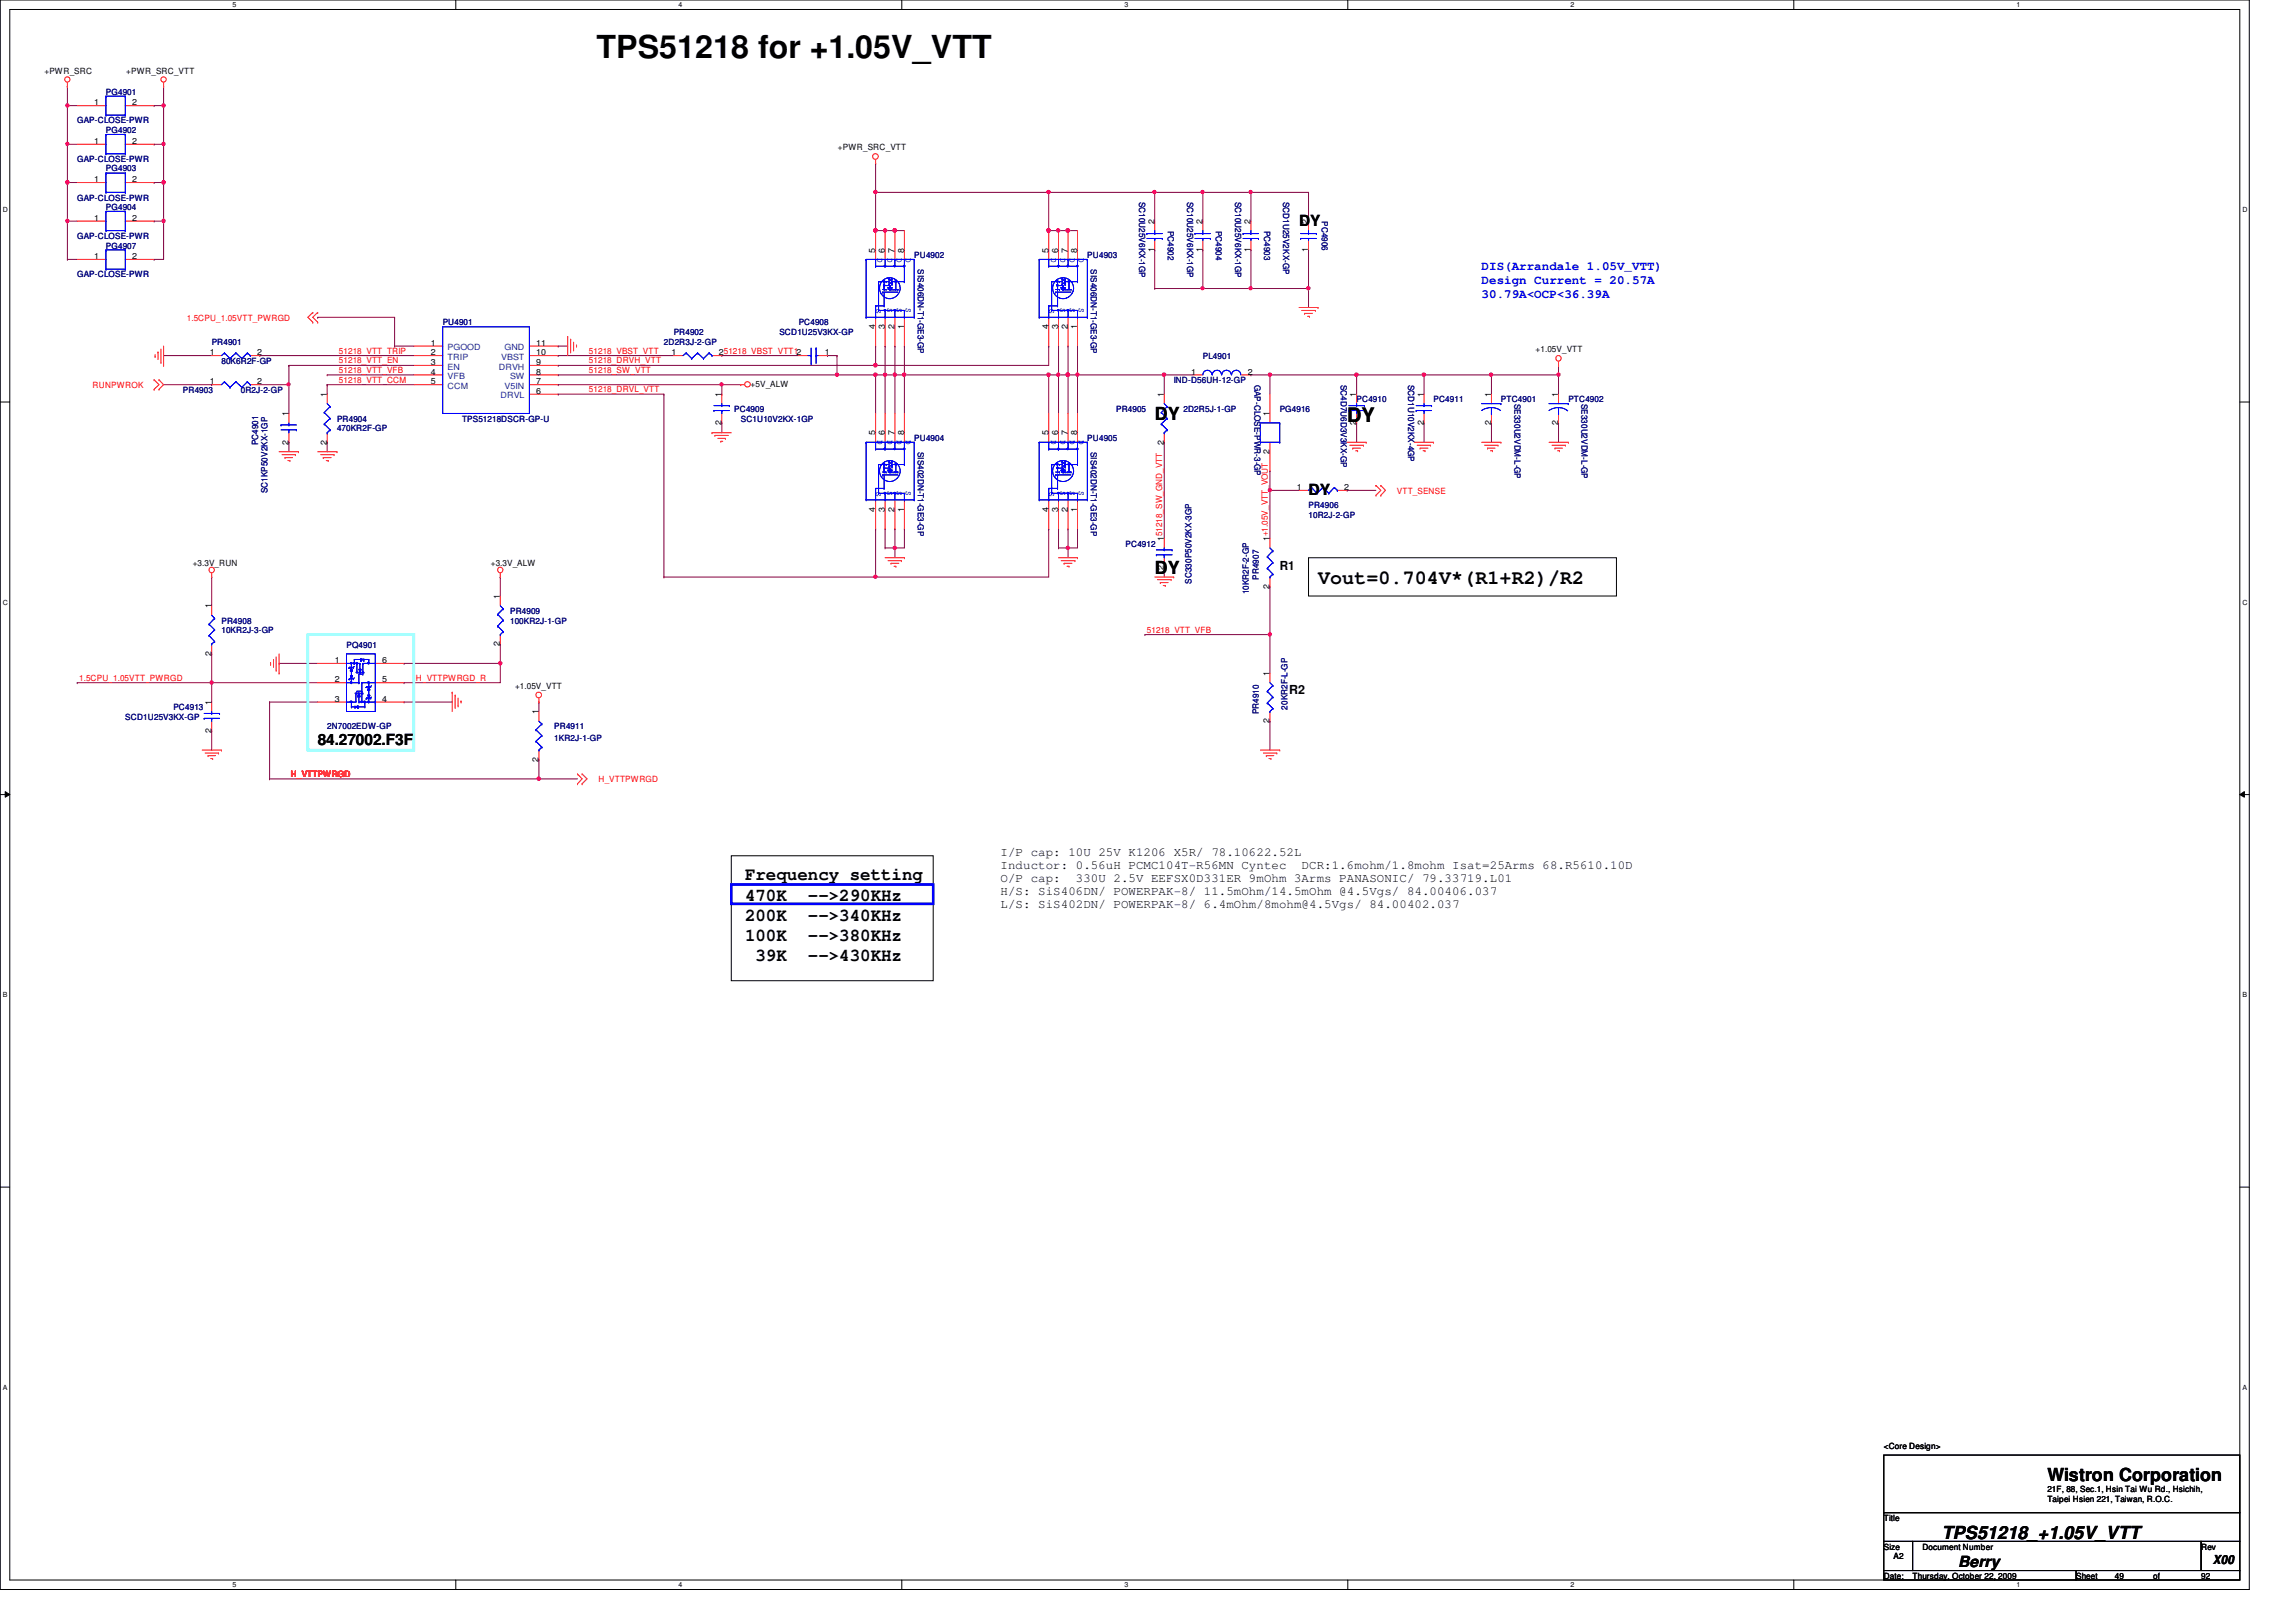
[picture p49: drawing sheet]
<svg xmlns="http://www.w3.org/2000/svg" width="297mm" height="210mm" viewBox="0 0 297 210" stroke-linecap="round" stroke-linejoin="round" font-family="sans-serif">
<defs><g id="words">
<text font-size="4.1" x="77.2" y="7.5">TPS51218 for +1.05V_VTT</text>
<g font-size="2.6">
<text x="174.3" y="54.7">DY</text>
<text x="170.5" y="75.5">Vout=0.704V*(R1+R2)/R2</text>
</g>
<g font-size="2.3">
<text x="149.4" y="54.4">DY</text>
<text x="149.4" y="74.3">DY</text>
<text x="96.4" y="113.9">Frequency setting</text>
<text x="96.4" y="116.5">470K</text>
<text x="96.4" y="119.2">200K</text>
<text x="104.5" y="116.5">--&gt;290KHz</text>
<text x="104.5" y="119.2">--&gt;340KHz</text>
<text x="96.4" y="121.8">100K</text>
<text x="97.7" y="124.4">39K</text>
<text x="104.5" y="121.8">--&gt;380KHz</text>
<text x="104.5" y="124.4">--&gt;430KHz</text>
<text x="264.9" y="191.7">Wistron Corporation</text>
<text x="251.2" y="199.2">TPS51218_+1.05V_VTT</text>
</g>
<g font-size="2">
<text x="168.1" y="29.2">DY</text>
<text x="169.3" y="64.1">DY</text>
<text x="41.1" y="96.4">84.27002.F3F</text>
<text x="253.3" y="202.7">Berry</text>
</g>
<g font-size="1.6" fill="#00f">
<text x="191.7" y="34.9">DIS(Arrandale 1.05V_VTT)</text>
<text x="191.7" y="36.7">Design Current = 20.57A</text>
<text x="191.7" y="38.6">30.79A&lt;OCP&lt;36.39A</text>
</g>
<g font-size="1.6">
<text x="165.6" y="73.7">R1</text>
<text x="166.8" y="89.9">R2</text>
<text x="129.5" y="110.8">I/P cap: 10U 25V K1206 X5R/ 78.10622.52L</text>
<text x="129.5" y="112.5">Inductor: 0.56uH PCMC104T-R56MN Cyntec</text>
<text x="168.4" y="112.5">DCR:1.6mohm/1.8mohm Isat=25Arms 68.R5610.10D</text>
<text x="129.5" y="114.2">O/P cap:</text>
<text x="129.5" y="115.9">H/S: SiS406DN/ POWERPAK-8/ 11.5mOhm/14.5mOhm @4.5Vgs/ 84.00406.037</text>
<text x="129.5" y="117.6">L/S: SiS402DN/ POWERPAK-8/ 6.4mOhm/8mohm@4.5Vgs/ 84.00402.037</text>
<text x="139.2" y="114.2">330U 2.5V EEFSX0D331ER 9mOhm 3Arms PANASONIC/ 79.33719.L01</text>
<text x="286.3" y="202.4">X00</text>
</g>
<g font-size="1.1">
<text x="5.8" y="9.5">+PWR_SRC</text>
<text x="16.3" y="9.5">+PWR_SRC_VTT</text>
<text x="12.2" y="13.6">1</text>
<text x="17.1" y="13.6">2</text>
<text x="12.2" y="23.6">1</text>
<text x="12.2" y="18.6">1</text>
<text x="17.1" y="23.6">2</text>
<text x="17.1" y="18.6">2</text>
<text x="108.4" y="19.5">+PWR_SRC_VTT</text>
<text x="12.2" y="28.6">1</text>
<text x="17.1" y="28.6">2</text>
<text x="149.3" y="29" transform="rotate(-90 149.3 29)">2</text>
<text x="155.6" y="29" transform="rotate(-90 155.6 29)">2</text>
<text x="161.8" y="29" transform="rotate(-90 161.8 29)">2</text>
<text x="169.2" y="29" transform="rotate(-90 169.2 29)">2</text>
<text x="12.2" y="33.5">1</text>
<text x="17.1" y="33.5">2</text>
<text x="113.2" y="32.7" transform="rotate(-90 113.2 32.7)">5</text>
<text x="114.5" y="32.7" transform="rotate(-90 114.5 32.7)">6</text>
<text x="115.7" y="32.7" transform="rotate(-90 115.7 32.7)">7</text>
<text x="117" y="32.7" transform="rotate(-90 117 32.7)">8</text>
<text x="135.6" y="32.7" transform="rotate(-90 135.6 32.7)">5</text>
<text x="136.9" y="32.7" transform="rotate(-90 136.9 32.7)">6</text>
<text x="138.1" y="32.7" transform="rotate(-90 138.1 32.7)">7</text>
<text x="139.4" y="32.7" transform="rotate(-90 139.4 32.7)">8</text>
<text x="149.3" y="32.6" transform="rotate(-90 149.3 32.6)">1</text>
<text x="155.6" y="32.6" transform="rotate(-90 155.6 32.6)">1</text>
<text x="161.8" y="32.6" transform="rotate(-90 161.8 32.6)">1</text>
<text x="169.2" y="32.6" transform="rotate(-90 169.2 32.6)">1</text>
<text x="27.1" y="46">1</text>
<text x="33.3" y="46">2</text>
<text x="55.7" y="44.7">1</text>
<text x="55.7" y="46">2</text>
<text x="55.7" y="47.2">3</text>
<text x="69.4" y="47.2">9</text>
<text x="69.4" y="46">10</text>
<text x="69.4" y="44.7">11</text>
<text x="86.9" y="46">1</text>
<text x="93" y="46">251218_VBST_VTT12</text>
<text x="106.7" y="46">1</text>
<text x="113.2" y="42.6" transform="rotate(-90 113.2 42.6)">4</text>
<text x="114.5" y="42.6" transform="rotate(-90 114.5 42.6)">3</text>
<text x="115.7" y="42.6" transform="rotate(-90 115.7 42.6)">2</text>
<text x="117" y="42.6" transform="rotate(-90 117 42.6)">1</text>
<text x="135.6" y="42.6" transform="rotate(-90 135.6 42.6)">4</text>
<text x="136.9" y="42.6" transform="rotate(-90 136.9 42.6)">3</text>
<text x="138.1" y="42.6" transform="rotate(-90 138.1 42.6)">2</text>
<text x="139.4" y="42.6" transform="rotate(-90 139.4 42.6)">1</text>
<text x="198.7" y="45.6">+1.05V_VTT</text>
<text x="27.1" y="49.7">1</text>
<text x="33.3" y="49.7">2</text>
<text x="37.3" y="53.8" transform="rotate(-90 37.3 53.8)">1</text>
<text x="42.3" y="51.4" transform="rotate(-90 42.3 51.4)">1</text>
<text x="55.7" y="48.5">4</text>
<text x="55.7" y="49.7">5</text>
<text x="69.4" y="51">6</text>
<text x="69.4" y="49.7">7</text>
<text x="69.4" y="48.5">8</text>
<text x="93.3" y="51.4" transform="rotate(-90 93.3 51.4)">1</text>
<text x="97.1" y="50.1">+5V_ALW</text>
<text x="150.6" y="51.4" transform="rotate(-90 150.6 51.4)">1</text>
<text x="154.1" y="48.5">1</text>
<text x="161.5" y="48.5">2</text>
<text x="164.2" y="53.8" transform="rotate(-90 164.2 53.8)">1</text>
<text x="175.5" y="51.4" transform="rotate(-90 175.5 51.4)">1</text>
<text x="184.2" y="51.4" transform="rotate(-90 184.2 51.4)">1</text>
<text x="192.9" y="51.4" transform="rotate(-90 192.9 51.4)">1</text>
<text x="201.6" y="51.4" transform="rotate(-90 201.6 51.4)">1</text>
<text x="37.3" y="57.5" transform="rotate(-90 37.3 57.5)">2</text>
<text x="42.3" y="57.5" transform="rotate(-90 42.3 57.5)">2</text>
<text x="93.3" y="55" transform="rotate(-90 93.3 55)">2</text>
<text x="113.2" y="56.3" transform="rotate(-90 113.2 56.3)">5</text>
<text x="114.5" y="56.3" transform="rotate(-90 114.5 56.3)">6</text>
<text x="115.7" y="56.3" transform="rotate(-90 115.7 56.3)">7</text>
<text x="117" y="56.3" transform="rotate(-90 117 56.3)">8</text>
<text x="135.6" y="56.3" transform="rotate(-90 135.6 56.3)">5</text>
<text x="136.9" y="56.3" transform="rotate(-90 136.9 56.3)">6</text>
<text x="138.1" y="56.3" transform="rotate(-90 138.1 56.3)">7</text>
<text x="139.4" y="56.3" transform="rotate(-90 139.4 56.3)">8</text>
<text x="150.6" y="57.5" transform="rotate(-90 150.6 57.5)">2</text>
<text x="164.2" y="58.8" transform="rotate(-90 164.2 58.8)">2</text>
<text x="175.5" y="55" transform="rotate(-90 175.5 55)">2</text>
<text x="184.2" y="55" transform="rotate(-90 184.2 55)">2</text>
<text x="192.9" y="55" transform="rotate(-90 192.9 55)">2</text>
<text x="201.6" y="55" transform="rotate(-90 201.6 55)">2</text>
<text x="167.8" y="63.4">1</text>
<text x="173.9" y="63.4">2</text>
<text x="113.2" y="66.2" transform="rotate(-90 113.2 66.2)">4</text>
<text x="114.5" y="66.2" transform="rotate(-90 114.5 66.2)">3</text>
<text x="115.7" y="66.2" transform="rotate(-90 115.7 66.2)">2</text>
<text x="117" y="66.2" transform="rotate(-90 117 66.2)">1</text>
<text x="135.6" y="66.2" transform="rotate(-90 135.6 66.2)">4</text>
<text x="136.9" y="66.2" transform="rotate(-90 136.9 66.2)">3</text>
<text x="138.1" y="66.2" transform="rotate(-90 138.1 66.2)">2</text>
<text x="139.4" y="66.2" transform="rotate(-90 139.4 66.2)">1</text>
<text x="150.6" y="70" transform="rotate(-90 150.6 70)">151218_SW_GND_VTT</text>
<text x="164.2" y="70" transform="rotate(-90 164.2 70)">1+1.05V_VTT_VOUT</text>
<text x="24.9" y="73.2">+3.3V_RUN</text>
<text x="63.5" y="73.2">+3.3V_ALW</text>
<text x="64.7" y="77.5" transform="rotate(-90 64.7 77.5)">1</text>
<text x="150.6" y="73.7" transform="rotate(-90 150.6 73.7)">2</text>
<text x="164.2" y="76.2" transform="rotate(-90 164.2 76.2)">2</text>
<text x="27.3" y="78.7" transform="rotate(-90 27.3 78.7)">1</text>
<text x="64.7" y="83.7" transform="rotate(-90 64.7 83.7)">2</text>
<text x="27.3" y="84.9" transform="rotate(-90 27.3 84.9)">2</text>
<text x="43.3" y="85.8">1</text>
<text x="43.3" y="88.3">2</text>
<text x="49.4" y="88.3">5</text>
<text x="49.4" y="85.8">6</text>
<text x="66.6" y="89.2">+1.05V_VTT</text>
<text x="164.2" y="87.5" transform="rotate(-90 164.2 87.5)">1</text>
<text x="27.3" y="94.9" transform="rotate(-90 27.3 94.9)">2</text>
<text x="27.3" y="91.2" transform="rotate(-90 27.3 91.2)">1</text>
<text x="43.3" y="90.8">3</text>
<text x="49.4" y="90.8">4</text>
<text x="69.7" y="92.5" transform="rotate(-90 69.7 92.5)">1</text>
<text x="164.2" y="93.6" transform="rotate(-90 164.2 93.6)">2</text>
<text x="69.7" y="98.6" transform="rotate(-90 69.7 98.6)">2</text>
<text x="243.7" y="187.5">&lt;Core Design&gt;</text>
<text x="243.7" y="196.8">Title</text>
<text x="264.9" y="193.1">21F, 88, Sec.1, Hsin Tai Wu Rd., Hsichih,</text>
<text x="264.9" y="194.4">Taipei Hsien 221, Taiwan, R.O.C.</text>
<text x="243.7" y="200.5">Size</text>
<text x="245" y="201.8">A2</text>
<text x="248.7" y="200.5">Document Number</text>
<text x="284.8" y="200.5">Rev</text>
<text x="243.7" y="204.3">Date:</text>
<text x="247.4" y="204.3">Thursday, October 22, 2009</text>
<text x="268.6" y="204.3">Sheet</text>
<text x="273.6" y="204.3">49</text>
<text x="278.5" y="204.3">of</text>
<text x="284.8" y="204.3">92</text>
</g>
<g font-size="1.1" fill="#000080">
<text x="10" y="16">GAP-CLOSE-PWR</text>
<text x="13.7" y="12.2">PG4901</text>
<text x="13.7" y="17.2">PG4902</text>
<text x="10" y="21">GAP-CLOSE-PWR</text>
<text x="13.7" y="22.2">PG4903</text>
<text x="10" y="26">GAP-CLOSE-PWR</text>
<text x="13.7" y="27.2">PG4904</text>
<text x="147.4" y="26.1" transform="rotate(90 147.4 26.1)">SC10U25V6KX-1GP</text>
<text x="151.1" y="29.8" transform="rotate(90 151.1 29.8)">PC4902</text>
<text x="153.6" y="26.1" transform="rotate(90 153.6 26.1)">SC10U25V6KX-1GP</text>
<text x="157.3" y="29.8" transform="rotate(90 157.3 29.8)">PC4904</text>
<text x="159.8" y="26.1" transform="rotate(90 159.8 26.1)">SC10U25V6KX-1GP</text>
<text x="163.5" y="29.8" transform="rotate(90 163.5 29.8)">PC4903</text>
<text x="166" y="26.1" transform="rotate(90 166 26.1)">SCD1U25V2KX-GP</text>
<text x="171" y="28.6" transform="rotate(90 171 28.6)">PC4906</text>
<text x="10" y="30.9">GAP-CLOSE-PWR</text>
<text x="10" y="35.9">GAP-CLOSE-PWR</text>
<text x="13.7" y="32.2">PG4907</text>
<text x="118.3" y="33.4">PU4902</text>
<text x="118.7" y="34.8" transform="rotate(90 118.7 34.8)">SIS406DN-T1-GE3-GP</text>
<text x="140.7" y="33.4">PU4903</text>
<text x="141.1" y="34.8" transform="rotate(90 141.1 34.8)">SIS406DN-T1-GE3-GP</text>
<text x="27.4" y="44.6">PR4901</text>
<text x="28.7" y="47.1">80K6R2F-GP</text>
<text x="57.3" y="42.1">PU4901</text>
<text x="85.9" y="44.6">2D2R3J-2-GP</text>
<text x="87.2" y="43.3">PR4902</text>
<text x="100.8" y="43.3">SCD1U25V3KX-GP</text>
<text x="103.3" y="42.1">PC4908</text>
<text x="155.6" y="46.5">PL4901</text>
<text x="23.7" y="50.8">PR4903</text>
<text x="31.2" y="50.8">0R2J-2-GP</text>
<text x="95" y="53.3">PC4909</text>
<text x="144.4" y="53.3">PR4905</text>
<text x="151.8" y="49.6">IND-D56UH-12-GP</text>
<text x="153.1" y="53.3">2D2R5J-1-GP</text>
<text x="162.3" y="49.8" transform="rotate(90 162.3 49.8)">GAP-CLOSE-PWR-3-GP</text>
<text x="165.6" y="53.3">PG4916</text>
<text x="173.5" y="49.8" transform="rotate(90 173.5 49.8)">SC4D7U6D3V3KX-GP</text>
<text x="175.5" y="52.1">PC4910</text>
<text x="182.2" y="49.8" transform="rotate(90 182.2 49.8)">SCD1U10V2KX-4GP</text>
<text x="185.5" y="52.1">PC4911</text>
<text x="194.2" y="52.1">PTC4901</text>
<text x="195.9" y="52.2" transform="rotate(90 195.9 52.2)">SE330U2VDM-L-GP</text>
<text x="202.9" y="52.1">PTC4902</text>
<text x="204.6" y="52.2" transform="rotate(90 204.6 52.2)">SE330U2VDM-L-GP</text>
<text x="33.4" y="57.6" transform="rotate(-90 33.4 57.6)">PC4901</text>
<text x="43.6" y="54.6">PR4904</text>
<text x="43.6" y="55.8">470KR2F-GP</text>
<text x="59.8" y="54.6">TPS51218DSCR-GP-U</text>
<text x="95.8" y="54.6">SC1U10V2KX-1GP</text>
<text x="118.3" y="57.1">PU4904</text>
<text x="118.7" y="58.5" transform="rotate(90 118.7 58.5)">SIS402DN-T1-GE3-GP</text>
<text x="140.7" y="57.1">PU4905</text>
<text x="141.1" y="58.5" transform="rotate(90 141.1 58.5)">SIS402DN-T1-GE3-GP</text>
<text x="34.6" y="63.8" transform="rotate(-90 34.6 63.8)">SC1KP50V2KX-1GP</text>
<text x="169.3" y="65.7">PR4906</text>
<text x="145.6" y="70.7">PC4912</text>
<text x="169.3" y="67">10R2J-2-GP</text>
<text x="154.1" y="75.5" transform="rotate(-90 154.1 75.5)">SC330P50V2KX-3GP</text>
<text x="161.6" y="76.9" transform="rotate(-90 161.6 76.9)">10KR2F-2-GP</text>
<text x="162.9" y="75" transform="rotate(-90 162.9 75)">PR4907</text>
<text x="28.7" y="80.7">PR4908</text>
<text x="28.7" y="82">10KR2J-3-GP</text>
<text x="44.8" y="83.8">PQ4901</text>
<text x="66" y="79.5">PR4909</text>
<text x="66" y="80.7">100KR2J-1-GP</text>
<text x="16.2" y="93.1">SCD1U25V3KX-GP</text>
<text x="22.4" y="91.9">PC4913</text>
<text x="42.3" y="94.4">2N7002EDW-GP</text>
<text x="71.7" y="94.4">PR4911</text>
<text x="71.7" y="95.9">1KR2J-1-GP</text>
<text x="162.9" y="92.5" transform="rotate(-90 162.9 92.5)">PR4910</text>
<text x="166.6" y="91.8" transform="rotate(-90 166.6 91.8)">20KR2F-L-GP</text>
</g>
<g font-size="1.1" fill="#00f">
<text x="113.5" y="33.4" transform="rotate(90 113.5 33.4)">D</text>
<text x="114.8" y="33.4" transform="rotate(90 114.8 33.4)">D</text>
<text x="116" y="33.4" transform="rotate(90 116 33.4)">D</text>
<text x="117.2" y="33.4" transform="rotate(90 117.2 33.4)">D</text>
<text x="136" y="33.4" transform="rotate(90 136 33.4)">D</text>
<text x="137.2" y="33.4" transform="rotate(90 137.2 33.4)">D</text>
<text x="138.4" y="33.4" transform="rotate(90 138.4 33.4)">D</text>
<text x="139.6" y="33.4" transform="rotate(90 139.6 33.4)">D</text>
<text x="113.3" y="40" transform="rotate(90 113.3 40)">G</text>
<text x="114.8" y="39.9" transform="rotate(90 114.8 39.9)">S</text>
<text x="116" y="39.9" transform="rotate(90 116 39.9)">S</text>
<text x="117.2" y="39.9" transform="rotate(90 117.2 39.9)">S</text>
<text x="135.7" y="40" transform="rotate(90 135.7 40)">G</text>
<text x="137.2" y="39.9" transform="rotate(90 137.2 39.9)">S</text>
<text x="138.4" y="39.9" transform="rotate(90 138.4 39.9)">S</text>
<text x="139.6" y="39.9" transform="rotate(90 139.6 39.9)">S</text>
<text x="113.5" y="57" transform="rotate(90 113.5 57)">D</text>
<text x="114.8" y="57" transform="rotate(90 114.8 57)">D</text>
<text x="116" y="57" transform="rotate(90 116 57)">D</text>
<text x="117.2" y="57" transform="rotate(90 117.2 57)">D</text>
<text x="136" y="57" transform="rotate(90 136 57)">D</text>
<text x="137.2" y="57" transform="rotate(90 137.2 57)">D</text>
<text x="138.4" y="57" transform="rotate(90 138.4 57)">D</text>
<text x="139.6" y="57" transform="rotate(90 139.6 57)">D</text>
<text x="113.3" y="63.7" transform="rotate(90 113.3 63.7)">G</text>
<text x="114.8" y="63.6" transform="rotate(90 114.8 63.6)">S</text>
<text x="116" y="63.6" transform="rotate(90 116 63.6)">S</text>
<text x="117.2" y="63.6" transform="rotate(90 117.2 63.6)">S</text>
<text x="135.7" y="63.7" transform="rotate(90 135.7 63.7)">G</text>
<text x="137.2" y="63.6" transform="rotate(90 137.2 63.6)">S</text>
<text x="138.4" y="63.6" transform="rotate(90 138.4 63.6)">S</text>
<text x="139.6" y="63.6" transform="rotate(90 139.6 63.6)">S</text>
</g>
<g font-size="1.1" fill="#f00">
<text x="24.2" y="41.5">1.5CPU_1.05VTT_PWRGD</text>
<text x="43.9" y="47">51218_VTT_EN</text>
<text x="43.9" y="45.8">51218_VTT_TRIP</text>
<text x="76.2" y="47">51218_DRVH_VTT</text>
<text x="76.2" y="45.8">51218_VBST_VTT</text>
<text x="12" y="50.2">RUNPWROK</text>
<text x="43.9" y="49.5">51218_VTT_CCM</text>
<text x="43.9" y="48.3">51218_VTT_VFB</text>
<text x="76.2" y="50.8">51218_DRVL_VTT</text>
<text x="76.2" y="48.3">51218_SW_VTT</text>
<text x="180.7" y="63.9">VTT_SENSE</text>
<text x="148.4" y="81.9">51218_VTT_VFB</text>
<text x="10.2" y="88.1">1.5CPU_1.05VTT_PWRGD</text>
<text x="53.8" y="88.1">H_VTTPWRGD_R</text>
<text x="37.6" y="100.5">H_VTTPWRGD</text>
<text x="77.4" y="101.2">H_VTTPWRGD</text>
</g>
<g font-size="1.1" fill="#004080">
<text x="57.9" y="45.3">PGOOD</text>
<text x="57.9" y="46.6">TRIP</text>
<text x="57.9" y="47.8">EN</text>
<text x="64.6" y="47.8">DRVH</text>
<text x="64.9" y="46.6">VBST</text>
<text x="65.3" y="45.3">GND</text>
<text x="57.9" y="49.1">VFB</text>
<text x="57.9" y="50.3">CCM</text>
<text x="64.8" y="51.6">DRVL</text>
<text x="65.3" y="50.3">V5IN</text>
<text x="66" y="49.1">SW</text>
</g>
<g font-size=".9">
<text x="30.1" y=".9">5</text>
<text x="87.8" y=".9">4</text>
<text x="145.5" y=".9">3</text>
<text x="203.2" y=".9">2</text>
<text x="260.9" y=".9">1</text>
<text x=".4" y="27.4">D</text>
<text x="290.1" y="27.4">D</text>
<text x=".4" y="78.2">C</text>
<text x="290.1" y="78.2">C</text>
<text x=".4" y="129">B</text>
<text x="290.1" y="129">B</text>
<text x=".4" y="179.8">A</text>
<text x="290.1" y="179.8">A</text>
<text x="30.1" y="205.4">5</text>
<text x="87.8" y="205.4">4</text>
<text x="145.5" y="205.4">3</text>
<text x="203.2" y="205.4">2</text>
<text x="260.9" y="205.4">1</text>
</g>
</g></defs>
<path d="M0 0h291v205.7h-291zM1.3 1.2h288.5v203.3h-288.5z" fill="none" stroke="#000" stroke-width=".13"/>
<g fill="#fff">
<path d="M30.1 .1h.5v1h-.5z"/>
<path d="M30.1 204.6h.5v1h-.5z"/>
</g>
<path d="M59 0v1.2M59 204.5v1.2" fill="none" stroke="#000" stroke-width=".13"/>
<g fill="#fff">
<path d="M87.8 .1h.5v1h-.5z"/>
<path d="M87.8 204.6h.5v1h-.5z"/>
</g>
<path d="M116.7 0v1.2M116.7 204.5v1.2" fill="none" stroke="#000" stroke-width=".13"/>
<g fill="#fff">
<path d="M145.5 .1h.5v1h-.5z"/>
<path d="M145.5 204.6h.5v1h-.5z"/>
</g>
<path d="M174.4 0v1.2M174.4 204.5v1.2" fill="none" stroke="#000" stroke-width=".13"/>
<g fill="#fff">
<path d="M203.2 .1h.5v1h-.5z"/>
<path d="M203.2 204.6h.5v1h-.5z"/>
</g>
<path d="M232.1 0v1.2M232.1 204.5v1.2" fill="none" stroke="#000" stroke-width=".13"/>
<g fill="#fff">
<path d="M260.9 .1h.5v1h-.5z"/>
<path d="M260.9 204.6h.5v1h-.5z"/>
<path d="M.4 26.6h.6v1h-.6z"/>
<path d="M290.1 26.6h.6v1h-.6z"/>
<path d="M.4 77.4h.6v1h-.6z"/>
<path d="M290.1 77.4h.6v1h-.6z"/>
</g>
<path d="M0 52h1.3M289.8 52h1.2" fill="none" stroke="#000" stroke-width=".13"/>
<g fill="#fff">
<path d="M.4 128.2h.6v1h-.6z"/>
<path d="M290.1 128.2h.6v1h-.6z"/>
</g>
<path d="M0 102.8h1.3M.7 102.4l.6 .4-.6 .4zM289.8 102.8l.6-.4v.8zM289.8 102.8h1.2" fill="none" stroke="#000" stroke-width=".13"/>
<path d="M.7 102.4l.6 .4-.6 .4zM289.8 102.8l.6-.4v.8z" fill="#000"/>
<g fill="#fff">
<path d="M.4 179h.5v1h-.5z"/>
<path d="M290.1 179h.6v1h-.6z"/>
</g>
<path d="M0 153.6h1.3M289.8 153.6h1.2" fill="none" stroke="#000" stroke-width=".13"/>
<path d="M115.8 70.9h.1M115.8 70.9v1.3M164.3 63.5h.1M164.3 63.5v6.2" fill="none" stroke="#800040" stroke-width=".13"/>
<path d="M164.1 63.3h.3l.1 .1-.1 .2-.1 .1-.2-.1z" fill-rule="evenodd" fill="#f0f"/>
<path d="M164.1 63.3h.3l.1 .1-.1 .2-.1 .1-.2-.1z" fill="none" stroke="#f0f" stroke-width=".13"/>
<path d="M161.8 37.3h.1M161.8 37.3h7.5M85.9 51h.1M85.9 51v23.7M107.1 46h.1M107.1 46h1.2M193 54.7h.1M193 48.5h.1M193 54.7v2.5M193 48.5h8.6" fill="none" stroke="#800040" stroke-width=".13"/>
<path d="M201.5 48.3h.3v.2v.1l-.2 .1-.1-.1z" fill-rule="evenodd" fill="#f0f"/>
<path d="M201.5 48.3h.3v.2v.1l-.2 .1-.1-.1z" fill="none" stroke="#f0f" stroke-width=".13"/>
<g fill="none" stroke="#800040" stroke-width=".13">
<path d="M42.3 49.8h.1M42.3 49.8h11.2M42.3 49.8v1.2M51.1 41.1h.1M51.1 41.1v3.7M93.4 46h.1M93.4 46h9.9M113.3 44.8h.1M113.3 44.8v2.5M184.2 54.7h.1M184.2 54.7v2.5M201.6 54.7h.1"/>
<path d="M201.6 54.7v2.5"/>
</g>
<path d="M113.1 47.1h.3l.1 .1-.1 .2-.2 .1-.1-.1z" fill-rule="evenodd" fill="#f0f"/>
<path d="M113.1 47.1h.3l.1 .1-.1 .2-.2 .1-.1-.1z" fill="none" stroke="#f0f" stroke-width=".13"/>
<path d="M150.6 48.5h.1M150.6 48.5v2.5" fill="none" stroke="#800040" stroke-width=".13"/>
<path d="M150.4 48.3h.4v.2v.1l-.2 .1-.2-.1z" fill-rule="evenodd" fill="#f0f"/>
<path d="M150.4 48.3h.4v.2v.1l-.2 .1-.2-.1z" fill="none" stroke="#f0f" stroke-width=".13"/>
<path d="M42.3 57.2h.1M42.3 57.2v1.3M108.3 46h.1M108.3 46v2.5M139.4 48.5h.1M139.4 48.5h11.2" fill="none" stroke="#800040" stroke-width=".13"/>
<path d="M139.2 48.3h.3l.1 .2-.1 .1-.1 .1-.2-.1z" fill-rule="evenodd" fill="#f0f"/>
<path d="M139.2 48.3h.3l.1 .2-.1 .1-.1 .1-.2-.1z" fill="none" stroke="#f0f" stroke-width=".13"/>
<path d="M114.5 29.8h.1M114.5 29.8h1.3" fill="none" stroke="#800040" stroke-width=".13"/>
<path d="M115.6 29.6h.3l.1 .2-.1 .2-.2 .1-.1-.1z" fill-rule="evenodd" fill="#f0f"/>
<path d="M115.6 29.6h.3l.1 .2-.1 .2-.2 .1-.1-.1z" fill="none" stroke="#f0f" stroke-width=".13"/>
<path d="M114.4 29.6h.2l.1 .2-.1 .2-.1 .1-.1-.1z" fill-rule="evenodd" fill="#f0f"/>
<path d="M114.4 29.6h.2l.1 .2-.1 .2-.1 .1-.1-.1z" fill="none" stroke="#f0f" stroke-width=".13"/>
<path d="M113.3 29.8h.1M113.3 29.8h1.2" fill="none" stroke="#800040" stroke-width=".13"/>
<path d="M113.1 29.6h.3l.1 .2-.1 .2-.2 .1-.1-.1z" fill-rule="evenodd" fill="#f0f"/>
<path d="M113.1 29.6h.3l.1 .2-.1 .2-.2 .1-.1-.1z" fill="none" stroke="#f0f" stroke-width=".13"/>
<path d="M175.5 54.7h.1M175.5 54.7v2.5M184.2 48.5h.1M184.2 48.5h8.8" fill="none" stroke="#800040" stroke-width=".13"/>
<path d="M192.8 48.3h.2l.1 .2-.1 .1-.1 .1-.1-.1z" fill-rule="evenodd" fill="#f0f"/>
<path d="M192.8 48.3h.2l.1 .2-.1 .1-.1 .1-.1-.1z" fill="none" stroke="#f0f" stroke-width=".13"/>
<path d="M184 48.3h.4v.2v.1l-.2 .1-.2-.1z" fill-rule="evenodd" fill="#f0f"/>
<path d="M184 48.3h.4v.2v.1l-.2 .1-.2-.1z" fill="none" stroke="#f0f" stroke-width=".13"/>
<path d="M113.3 74.7h.1M113.3 74.7h22.4" fill="none" stroke="#800040" stroke-width=".13"/>
<path d="M113.1 74.5h.3l.1 .1-.1 .2h-.2h-.1z" fill-rule="evenodd" fill="#f0f"/>
<path d="M113.1 74.5h.3l.1 .1-.1 .2h-.2h-.1z" fill="none" stroke="#f0f" stroke-width=".13"/>
<path d="M113.3 21.1h.1M113.3 24.9h.1M113.3 21.1v8.7M161.8 32.3h.1M161.8 32.3v5M169.3 24.9h.1M169.3 24.9v3.7M72.2 51h.1M72.2 51h13.7" fill="none" stroke="#800040" stroke-width=".13"/>
<path d="M113.1 29.6h.3l.1 .2-.1 .2-.2 .1-.1-.1z" fill-rule="evenodd" fill="#f0f"/>
<path d="M113.1 29.6h.3l.1 .2-.1 .2-.2 .1-.1-.1z" fill="none" stroke="#f0f" stroke-width=".13"/>
<path d="M161.8 24.9h.1M161.8 24.9h7.5M169.3 32.3h.1M169.3 32.3v5" fill="none" stroke="#800040" stroke-width=".13"/>
<path d="M161.6 24.7h.3l.1 .1-.1 .2-.1 .1-.2-.1z" fill-rule="evenodd" fill="#f0f"/>
<path d="M161.6 24.7h.3l.1 .1-.1 .2-.1 .1-.2-.1z" fill="none" stroke="#f0f" stroke-width=".13"/>
<path d="M169.3 37.3h.1M169.3 37.3v2.5M114.5 48.5h.1M114.5 48.5h1.3" fill="none" stroke="#800040" stroke-width=".13"/>
<path d="M169.1 37.1h.3l.1 .2-.1 .1-.2 .1-.1-.1z" fill-rule="evenodd" fill="#f0f"/>
<path d="M169.1 37.1h.3l.1 .2-.1 .1-.2 .1-.1-.1z" fill="none" stroke="#f0f" stroke-width=".13"/>
<path d="M155.6 24.9h.1M155.6 24.9h6.2" fill="none" stroke="#800040" stroke-width=".13"/>
<path d="M155.4 24.7h.3l.1 .1-.1 .2-.1 .1-.2-.1z" fill-rule="evenodd" fill="#f0f"/>
<path d="M155.4 24.7h.3l.1 .1-.1 .2-.1 .1-.2-.1z" fill="none" stroke="#f0f" stroke-width=".13"/>
<path d="M115.8 29.8h.1M115.8 29.8h1.2M161.8 24.9h.1M161.8 24.9v3.7" fill="none" stroke="#800040" stroke-width=".13"/>
<path d="M115.6 29.6h.3l.1 .2-.1 .2-.2 .1-.1-.1z" fill-rule="evenodd" fill="#f0f"/>
<path d="M115.6 29.6h.3l.1 .2-.1 .2-.2 .1-.1-.1z" fill="none" stroke="#f0f" stroke-width=".13"/>
<path d="M93.4 54.7h.1M93.4 49.8h.1M93.4 54.7v1.3M93.4 49.8h2.4M115.8 48.5h.1M115.8 48.5h1.2M175.5 48.5h.1M175.5 48.5v2.5M164.3 75.9h.1M164.3 75.9v6.2" fill="none" stroke="#800040" stroke-width=".13"/>
<path d="M93.2 49.6h.3l.1 .1-.1 .2-.2 .1-.1-.1z" fill-rule="evenodd" fill="#f0f"/>
<path d="M93.2 49.6h.3l.1 .1-.1 .2-.2 .1-.1-.1z" fill="none" stroke="#f0f" stroke-width=".13"/>
<path d="M175.5 48.5h.1M175.5 48.5h8.7" fill="none" stroke="#800040" stroke-width=".13"/>
<path d="M175.3 48.3h.3l.1 .2-.1 .1-.1 .1-.2-.1z" fill-rule="evenodd" fill="#f0f"/>
<path d="M175.3 48.3h.3l.1 .2-.1 .1-.1 .1-.2-.1z" fill="none" stroke="#f0f" stroke-width=".13"/>
<path d="M72.2 47.3h.1M72.2 44.8h.1M72.2 47.3h41.1M72.2 44.8h1.2M113.3 48.5h.1M113.3 48.5h1.2M164.3 82.1h.1M164.3 93.3h.1M164.3 82.1v5M164.3 93.3v3.8" fill="none" stroke="#800040" stroke-width=".13"/>
<path d="M114.4 48.3h.2l.1 .2-.1 .1-.1 .1-.1-.1z" fill-rule="evenodd" fill="#f0f"/>
<path d="M114.4 48.3h.2l.1 .2-.1 .1-.1 .1-.1-.1z" fill="none" stroke="#f0f" stroke-width=".13"/>
<path d="M21.2 18.7h.1M21.2 18.7v4.9M72.2 46h.1M72.2 46h15M114.5 44.8h.1M114.5 44.8v3.7M150.6 48.5h.1M150.6 48.5h3.7M161.8 48.5h.1M161.8 48.5h2.5M184.2 48.5h.1M184.2 48.5v2.5" fill="none" stroke="#800040" stroke-width=".13"/>
<path d="M21 23.4h.3l.1 .2-.1 .2h-.1h-.2z" fill-rule="evenodd" fill="#f0f"/>
<path d="M21 23.4h.3l.1 .2-.1 .2h-.1h-.2z" fill="none" stroke="#f0f" stroke-width=".13"/>
<path d="M21 18.5h.3l.1 .1-.1 .2h-.1h-.2z" fill-rule="evenodd" fill="#f0f"/>
<path d="M21 18.5h.3l.1 .1-.1 .2h-.1h-.2z" fill="none" stroke="#f0f" stroke-width=".13"/>
<path d="M19.9 18.7h.1M19.9 18.7h1.3M115.8 44.8h.1M115.8 44.8v3.7M193 48.5h.1M193 48.5v2.5" fill="none" stroke="#800040" stroke-width=".13"/>
<path d="M115.6 48.3h.3l.1 .2-.1 .1-.2 .1-.1-.1z" fill-rule="evenodd" fill="#f0f"/>
<path d="M115.6 48.3h.3l.1 .2-.1 .1-.2 .1-.1-.1z" fill="none" stroke="#f0f" stroke-width=".13"/>
<path d="M8.7 18.7h.1M8.7 18.7v4.9" fill="none" stroke="#800040" stroke-width=".13"/>
<path d="M8.6 23.4h.3v.2v.2h-.2h-.1z" fill-rule="evenodd" fill="#f0f"/>
<path d="M8.6 23.4h.3v.2v.2h-.2h-.1z" fill="none" stroke="#f0f" stroke-width=".13"/>
<path d="M8.6 18.5h.3v.1v.2h-.2h-.1z" fill-rule="evenodd" fill="#f0f"/>
<path d="M8.6 18.5h.3v.1v.2h-.2h-.1z" fill="none" stroke="#f0f" stroke-width=".13"/>
<g fill="none" stroke="#800040" stroke-width=".13">
<path d="M8.7 13.7h.1M8.7 13.7h1.3M19.9 13.7h.1M19.9 13.7h1.3M8.7 23.6h.1M8.7 23.6h1.3M19.9 28.6h.1M19.9 28.6h1.3M21.2 28.6h.1M21.2 28.6v5M42.3 48.5h.1M42.3 48.5h11.2"/>
<path d="M117 44.8h.1M117 44.8v3.7M201.6 48.5h.1M201.6 48.5v2.5"/>
</g>
<path d="M21 28.4h.3l.1 .2-.1 .1-.1 .1-.2-.1z" fill-rule="evenodd" fill="#f0f"/>
<path d="M21 28.4h.3l.1 .2-.1 .1-.1 .1-.2-.1z" fill="none" stroke="#f0f" stroke-width=".13"/>
<g fill="none" stroke="#800040" stroke-width=".13">
<path d="M8.7 13.7h.1M8.7 18.7h.1M8.7 13.7v5M8.7 18.7h1.3M21.2 13.7h.1M21.2 13.7v5M8.7 28.6h.1M8.7 28.6v5M21.2 46h.1M21.2 46h6.2M37.4 47.3h.1M37.4 47.3h16.1"/>
<path d="M150.6 57.2h.1M150.6 57.2v12.5"/>
</g>
<path d="M8.6 28.4h.3v.2v.1l-.2 .1-.1-.1z" fill-rule="evenodd" fill="#f0f"/>
<path d="M8.6 28.4h.3v.2v.1l-.2 .1-.1-.1z" fill="none" stroke="#f0f" stroke-width=".13"/>
<path d="M21.2 11.2h.1M21.2 11.2v2.5M8.7 28.6h.1M8.7 28.6h1.3M19.9 23.6h.1M19.9 23.6h1.3" fill="none" stroke="#800040" stroke-width=".13"/>
<path d="M21 13.5h.3l.1 .1-.1 .2-.1 .1-.2-.1z" fill-rule="evenodd" fill="#f0f"/>
<path d="M21 13.5h.3l.1 .1-.1 .2-.1 .1-.2-.1z" fill="none" stroke="#f0f" stroke-width=".13"/>
<path d="M8.7 11.2h.1M8.7 11.2v2.5" fill="none" stroke="#800040" stroke-width=".13"/>
<path d="M8.6 13.5h.3v.1v.2l-.2 .1-.1-.1z" fill-rule="evenodd" fill="#f0f"/>
<path d="M8.6 13.5h.3v.1v.2l-.2 .1-.1-.1z" fill="none" stroke="#f0f" stroke-width=".13"/>
<g fill="none" stroke="#800040" stroke-width=".13">
<path d="M33.6 46h.1M33.6 46h19.9M37.4 57.2h.1M37.4 49.8h.1M37.4 49.8v3.7M37.4 57.2v1.3M27.4 74.7h.1M27.4 74.7v3.7M150.6 73.4h.1M150.6 73.4v1.3M27.4 88.3h.1M27.4 88.3h13.7"/>
<path d="M69.7 98.3h.1M69.7 98.3v2.5h-34.8M34.9 100.8h.1"/>
</g>
<path d="M27.2 88.2h.3l.1 .1-.1 .2-.1 .1-.2-.1z" fill-rule="evenodd" fill="#f0f"/>
<path d="M27.2 88.2h.3l.1 .1-.1 .2-.1 .1-.2-.1z" fill="none" stroke="#f0f" stroke-width=".13"/>
<g fill="none" stroke="#800040" stroke-width=".13">
<path d="M51.1 44.8h.1M51.1 44.8h2.4M64.7 74.7h.1M64.7 74.7v2.4M27.4 88.3h.1M27.4 94.6h.1M27.4 88.3v2.5M27.4 94.6v2.5M34.9 90.8h.1M34.9 90.8h6.2M34.9 90.8v10M36.1 85.9h.1"/>
<path d="M36.1 85.9h5M52.3 88.3h.1M64.7 85.9h.1M64.7 85.9v2.4h-12.4M69.7 90.8h.1M69.7 90.8v1.3M69.7 100.8h.1M69.7 100.8h5"/>
</g>
<path d="M69.5 100.6h.4v.2v.1l-.2 .1-.2-.1z" fill-rule="evenodd" fill="#f0f"/>
<path d="M69.5 100.6h.4v.2v.1l-.2 .1-.2-.1z" fill="none" stroke="#f0f" stroke-width=".13"/>
<path d="M52.3 85.9h.1M52.3 85.9h12.4" fill="none" stroke="#800040" stroke-width=".13"/>
<path d="M64.6 85.7h.3v.1v.2l-.2 .1-.1-.1z" fill-rule="evenodd" fill="#f0f"/>
<path d="M64.6 85.7h.3v.1v.2l-.2 .1-.1-.1z" fill="none" stroke="#f0f" stroke-width=".13"/>
<path d="M164.3 48.5h.1M164.3 48.5v2.5M164.3 48.5h11.2M52.3 90.8h.1M52.3 90.8h6.2M64.7 83.4h.1M64.7 83.4v2.5" fill="none" stroke="#800040" stroke-width=".13"/>
<path d="M164.1 48.3h.3l.1 .2-.1 .1-.1 .1-.2-.1z" fill-rule="evenodd" fill="#f0f"/>
<path d="M164.1 48.3h.3l.1 .2-.1 .1-.1 .1-.2-.1z" fill="none" stroke="#f0f" stroke-width=".13"/>
<path d="M117 48.5h.1M117 48.5v5M117 48.5h18.7M135.7 48.5h.1M135.7 48.5v5M139.4 48.5h.1M139.4 48.5v5M85.9 74.7h.1M113.3 68.5h.1M113.3 68.5v6.2h-27.4M135.7 68.5h.1M135.7 68.5v6.2" fill="none" stroke="#800040" stroke-width=".13"/>
<path d="M116.8 48.3h.3l.1 .2-.1 .1-.1 .1-.2-.1z" fill-rule="evenodd" fill="#f0f"/>
<path d="M116.8 48.3h.3l.1 .2-.1 .1-.1 .1-.2-.1z" fill="none" stroke="#f0f" stroke-width=".13"/>
<path d="M113.3 47.3h.1M135.7 44.8h.1M135.7 44.8v2.5h-22.4M138.2 70.9h.1M138.2 70.9h1.2" fill="none" stroke="#800040" stroke-width=".13"/>
<path d="M138 70.8h.3l.1 .1-.1 .1-.2 .1-.1-.1z" fill-rule="evenodd" fill="#f0f"/>
<path d="M138 70.8h.3l.1 .1-.1 .1-.2 .1-.1-.1z" fill="none" stroke="#f0f" stroke-width=".13"/>
<path d="M72.2 48.5h.1M72.2 48.5h36.1M117 68.5h.1M117 68.5v2.4" fill="none" stroke="#800040" stroke-width=".13"/>
<path d="M108.1 48.3h.3l.1 .2-.1 .1-.1 .1-.2-.1z" fill-rule="evenodd" fill="#f0f"/>
<path d="M108.1 48.3h.3l.1 .2-.1 .1-.1 .1-.2-.1z" fill="none" stroke="#f0f" stroke-width=".13"/>
<path d="M113.3 48.5h.1M113.3 48.5v5M138.2 70.9h.1M138.2 70.9v1.3" fill="none" stroke="#800040" stroke-width=".13"/>
<path d="M113.1 48.3h.3l.1 .2-.1 .1-.2 .1-.1-.1z" fill-rule="evenodd" fill="#f0f"/>
<path d="M113.1 48.3h.3l.1 .2-.1 .1-.2 .1-.1-.1z" fill="none" stroke="#f0f" stroke-width=".13"/>
<path d="M155.6 37.3h.1M155.6 37.3h6.2M72.2 49.8h.1M72.2 49.8h21.2v1.2M93.4 51h.1M108.3 48.5h.1M108.3 48.5h5M136.9 48.5h.1M136.9 48.5v5" fill="none" stroke="#800040" stroke-width=".13"/>
<path d="M161.6 37.1h.3l.1 .2-.1 .1-.1 .1-.2-.1z" fill-rule="evenodd" fill="#f0f"/>
<path d="M161.6 37.1h.3l.1 .2-.1 .1-.1 .1-.2-.1z" fill="none" stroke="#f0f" stroke-width=".13"/>
<path d="M149.4 24.9h.1M149.4 24.9h6.2M155.6 32.3h.1M155.6 24.9h.1M155.6 24.9v3.7M155.6 32.3v5" fill="none" stroke="#800040" stroke-width=".13"/>
<path d="M149.2 24.7h.3l.1 .1-.1 .2-.2 .1-.1-.1z" fill-rule="evenodd" fill="#f0f"/>
<path d="M149.2 24.7h.3l.1 .1-.1 .2-.2 .1-.1-.1z" fill="none" stroke="#f0f" stroke-width=".13"/>
<path d="M33.6 49.8h3.8M37.4 49.8h.1" fill="none" stroke="#800040" stroke-width=".13"/>
<path d="M37.2 49.6h.3v.1v.2l-.2 .1-.1-.1z" fill-rule="evenodd" fill="#f0f"/>
<path d="M37.2 49.6h.3v.1v.2l-.2 .1-.1-.1z" fill="none" stroke="#f0f" stroke-width=".13"/>
<path d="M37.4 47.3h.1M37.4 47.3v2.5M115.8 70.9h.1M115.8 68.5h.1M115.8 70.9h1.2M115.8 68.5v2.4" fill="none" stroke="#800040" stroke-width=".13"/>
<path d="M115.6 70.8h.3l.1 .1-.1 .1-.2 .1-.1-.1z" fill-rule="evenodd" fill="#f0f"/>
<path d="M115.6 70.8h.3l.1 .1-.1 .1-.2 .1-.1-.1z" fill="none" stroke="#f0f" stroke-width=".13"/>
<path d="M8.7 33.6h.1M8.7 33.6h1.3M19.9 33.6h.1M19.9 33.6h1.3M21.2 23.6h.1M21.2 23.6v5M21.2 49.8h6.2M27.4 49.8h.1M164.3 63.5h.1M164.3 61h.1M164.3 63.5h3.8M164.3 61v2.5" fill="none" stroke="#800040" stroke-width=".13"/>
<path d="M21 23.4h.3l.1 .2-.1 .2h-.1h-.2z" fill-rule="evenodd" fill="#f0f"/>
<path d="M21 23.4h.3l.1 .2-.1 .2h-.1h-.2z" fill="none" stroke="#f0f" stroke-width=".13"/>
<path d="M8.7 23.6h.1M8.7 23.6v5" fill="none" stroke="#800040" stroke-width=".13"/>
<path d="M8.6 23.4h.3v.2v.2h-.2h-.1z" fill-rule="evenodd" fill="#f0f"/>
<path d="M8.6 23.4h.3v.2v.2h-.2h-.1z" fill="none" stroke="#f0f" stroke-width=".13"/>
<path d="M149.4 37.3h.1M149.4 37.3h6.2" fill="none" stroke="#800040" stroke-width=".13"/>
<path d="M155.4 37.1h.3l.1 .2-.1 .1-.1 .1-.2-.1z" fill-rule="evenodd" fill="#f0f"/>
<path d="M155.4 37.1h.3l.1 .2-.1 .1-.1 .1-.2-.1z" fill="none" stroke="#f0f" stroke-width=".13"/>
<path d="M135.7 24.9h.1M135.7 24.9h13.7M149.4 32.3h.1M149.4 24.9h.1M149.4 24.9v3.7M149.4 32.3v5" fill="none" stroke="#800040" stroke-width=".13"/>
<path d="M135.5 24.7h.3l.1 .1-.1 .2-.2 .1-.1-.1z" fill-rule="evenodd" fill="#f0f"/>
<path d="M135.5 24.7h.3l.1 .1-.1 .2-.2 .1-.1-.1z" fill="none" stroke="#f0f" stroke-width=".13"/>
<path d="M115.8 48.5h.1M115.8 48.5v5M148.1 82.1h.1M148.1 82.1h16.2" fill="none" stroke="#800040" stroke-width=".13"/>
<path d="M164.1 81.9h.3l.1 .2-.1 .2h-.1h-.2z" fill-rule="evenodd" fill="#f0f"/>
<path d="M164.1 81.9h.3l.1 .2-.1 .2h-.1h-.2z" fill="none" stroke="#f0f" stroke-width=".13"/>
<g fill="none" stroke="#800040" stroke-width=".13">
<path d="M114.5 48.5h.1M114.5 48.5v5M136.9 44.8h.1M136.9 44.8v3.7M138.2 48.5h.1M138.2 44.8h.1M138.2 44.8v8.7M114.5 70.9h.1M114.5 70.9h1.3M136.9 68.5h.1M136.9 68.5v2.4M174.3 63.5h.1"/>
<path d="M174.3 63.5h3.7"/>
</g>
<path d="M138 48.3h.3l.1 .2-.1 .1-.2 .1-.1-.1z" fill-rule="evenodd" fill="#f0f"/>
<path d="M138 48.3h.3l.1 .2-.1 .1-.2 .1-.1-.1z" fill="none" stroke="#f0f" stroke-width=".13"/>
<path d="M136.9 48.5h.1M136.9 48.5h1.3M139.4 44.8h.1M139.4 44.8v3.7" fill="none" stroke="#800040" stroke-width=".13"/>
<path d="M138 48.3h.3l.1 .2-.1 .1-.2 .1-.1-.1z" fill-rule="evenodd" fill="#f0f"/>
<path d="M138 48.3h.3l.1 .2-.1 .1-.2 .1-.1-.1z" fill="none" stroke="#f0f" stroke-width=".13"/>
<path d="M136.7 48.3h.3l.1 .2-.1 .1-.1 .1-.2-.1z" fill-rule="evenodd" fill="#f0f"/>
<path d="M136.7 48.3h.3l.1 .2-.1 .1-.1 .1-.2-.1z" fill="none" stroke="#f0f" stroke-width=".13"/>
<path d="M138.2 48.5h.1M138.2 48.5h1.2" fill="none" stroke="#800040" stroke-width=".13"/>
<path d="M138 48.3h.3l.1 .2-.1 .1-.2 .1-.1-.1z" fill-rule="evenodd" fill="#f0f"/>
<path d="M138 48.3h.3l.1 .2-.1 .1-.2 .1-.1-.1z" fill="none" stroke="#f0f" stroke-width=".13"/>
<path d="M135.7 48.5h.1M135.7 48.5h1.2M139.4 68.5h.1M139.4 68.5v2.4" fill="none" stroke="#800040" stroke-width=".13"/>
<path d="M135.5 48.3h.3l.1 .2-.1 .1-.2 .1-.1-.1z" fill-rule="evenodd" fill="#f0f"/>
<path d="M135.5 48.3h.3l.1 .2-.1 .1-.2 .1-.1-.1z" fill="none" stroke="#f0f" stroke-width=".13"/>
<path d="M136.9 29.8h.1M136.9 29.8h1.3M41.1 41.1h.1M41.1 41.1h10M114.5 68.5h.1M114.5 68.5v2.4" fill="none" stroke="#800040" stroke-width=".13"/>
<path d="M138 29.6h.3l.1 .2-.1 .2-.2 .1-.1-.1z" fill-rule="evenodd" fill="#f0f"/>
<path d="M138 29.6h.3l.1 .2-.1 .2-.2 .1-.1-.1z" fill="none" stroke="#f0f" stroke-width=".13"/>
<path d="M136.7 29.6h.3l.1 .2-.1 .2-.1 .1-.2-.1z" fill-rule="evenodd" fill="#f0f"/>
<path d="M136.7 29.6h.3l.1 .2-.1 .2-.1 .1-.2-.1z" fill="none" stroke="#f0f" stroke-width=".13"/>
<path d="M135.7 29.8h.1M135.7 29.8h1.2" fill="none" stroke="#800040" stroke-width=".13"/>
<path d="M135.5 29.6h.3l.1 .2-.1 .2-.2 .1-.1-.1z" fill-rule="evenodd" fill="#f0f"/>
<path d="M135.5 29.6h.3l.1 .2-.1 .2-.2 .1-.1-.1z" fill="none" stroke="#f0f" stroke-width=".13"/>
<path d="M135.7 24.9h.1M135.7 24.9v4.9" fill="none" stroke="#800040" stroke-width=".13"/>
<path d="M135.5 29.6h.3l.1 .2-.1 .2-.2 .1-.1-.1z" fill-rule="evenodd" fill="#f0f"/>
<path d="M135.5 29.6h.3l.1 .2-.1 .2-.2 .1-.1-.1z" fill="none" stroke="#f0f" stroke-width=".13"/>
<path d="M138.2 29.8h.1M138.2 29.8h1.2" fill="none" stroke="#800040" stroke-width=".13"/>
<path d="M138 29.6h.3l.1 .2-.1 .2-.2 .1-.1-.1z" fill-rule="evenodd" fill="#f0f"/>
<path d="M138 29.6h.3l.1 .2-.1 .2-.2 .1-.1-.1z" fill="none" stroke="#f0f" stroke-width=".13"/>
<path d="M113.3 24.9h.1M113.3 24.9h22.4" fill="none" stroke="#800040" stroke-width=".13"/>
<path d="M113.1 24.7h.3l.1 .1-.1 .2-.2 .1-.1-.1z" fill-rule="evenodd" fill="#f0f"/>
<path d="M113.1 24.7h.3l.1 .1-.1 .2-.2 .1-.1-.1z" fill="none" stroke="#f0f" stroke-width=".13"/>
<path d="M201.6 47.3h.1M201.6 47.3v1.2M136.9 70.9h.1M138.2 68.5h.1M138.2 68.5v2.4h-1.3M10 88.3h.1M27.4 84.6h.1M27.4 84.6v3.7h-17.4" fill="none" stroke="#800040" stroke-width=".13"/>
<g fill="none" stroke="#f00" stroke-width=".13">
<path d="M8.7 11.2h.1M8.7 10.7v.5M21.2 11.2h.1M21.2 10.7v.5M113.3 21.1h.1M113.3 20.7v.4M168.1 39.8h2.4M170.5 39.8h.1M19.9 50.4h.1M19.9 49.1h.1M19.9 49.1l.7 .7-.7 .6M20.1 46.1h.1"/>
<path d="M20.1 45.9v.2M20.4 45.6h.1M20.4 45.6v.9M20.6 49.1h.1M20.6 50.4h.1M20.6 49.1l.6 .7-.6 .6M20.8 46.9h.1M20.8 45.2v1.7M21.2 47.3h.1M21.2 44.8v2.5M36.1 58.5h2.5M36.5 58.8h1.7"/>
<path d="M36.9 59.2h.1M36.9 59.2h.9M37.2 59.6h.3M37.5 59.6h.1M38.2 58.8h.1M38.6 58.5h.1M40.5 41.7h.1M40.5 40.4h.1M40.5 40.4l-.7 .7 .7 .6M41.1 41.7h.1M41.1 40.4h.1M41.1 58.5h2.5"/>
<path d="M41.1 40.4l-.6 .7 .6 .6M41.5 58.8h1.7M41.8 59.2h.1M41.8 59.2h1M42.2 59.6h.3M42.5 59.6h.1M43.2 58.8h.1M43.6 58.5h.1M73.4 43.6h.1M73.4 43.6v2.4M73.8 43.9h.1M73.8 43.9v1.8"/>
<path d="M74.2 45.3h.1M74.2 44.3v1M74.6 44.7h.1M74.6 44.7v.2M92.1 56h.1M92.1 56h2.5M92.5 56.3h.1M92.5 56.3h1.7M92.9 56.7h.9M93.3 57.1h.1M93.3 57.1h.2M93.8 56.7h.1"/>
<path d="M95.8 49.8h.1M95.8 49.8h.5M103.3 46h1.3M105.8 46h1.3M150.6 51v1.2M150.6 56v1.2M168.4 40.2h1.8M168.8 40.6h.1M168.8 40.6h1M169.2 40.9h.2M169.4 40.9h.1M170.2 40.2h.1"/>
<path d="M174.3 57.2h2.4M174.6 57.6h1.8M175 58h.1M175 58h1M175.4 58.3h.2M175.6 58.3h.1M176.4 57.6h.1M176.7 57.2h.1M183 57.2h2.5M183.3 57.6h1.8M183.7 58h.1M183.7 58h1"/>
<path d="M184.1 58.3h.3M184.4 58.3h.1M185.1 57.6h.1M185.5 57.2h.1M191.7 57.2h2.5M192.1 57.6h1.7M192.4 58h.1M192.4 58h1M192.8 58.3h.3M193.1 58.3h.1M193.8 57.6h.1M194.2 57.2h.1"/>
<path d="M200.4 57.2h2.5M200.8 57.6h1.7M201.2 58h.1M201.2 58h.9M201.5 58.3h.3M201.6 47.3h.1M201.6 46.8v.5M201.6 51v1.2M201.6 53.5v1.2M201.8 58.3h.1M202.5 57.6h.1M202.9 57.2h.1"/>
<path d="M27.4 74.7h.1M27.4 74.2v.5M64.7 74.7h.1M64.7 74.2v.5M114.5 72.2h2.5M114.9 72.6h1.7M115.3 72.9h.1M115.3 72.9h1M115.7 73.3h.2M115.9 73.3h.1M116.6 72.6h.1M117 72.2h.1"/>
<path d="M136.9 72.2h2.5M137.3 72.6h1.8M137.7 72.9h.1M137.7 72.9h1M138 73.3h.3M138.3 73.3h.1M139.1 72.6h.1M139.4 72.2h.1M149.4 74.7h2.4M149.7 75h1.8M150.1 75.4h.1M150.1 75.4h1"/>
<path d="M150.5 75.8h.2M150.7 75.8h.1M151.5 75h.1M151.8 74.7h.1M164.3 69.7v1.2M164.3 74.7v1.2M178 64.1h.1M178 62.8h.1M178 62.8l.6 .7-.6 .6M178.6 64.1h.1M178.6 62.8h.1M178.6 62.8l.6 .7-.6 .6"/>
<path d="M26.2 97.1h2.5M26.5 97.5h1.8M26.9 97.8h.1M26.9 97.8h1M27.3 98.2h.2M27.4 90.8v1.3M27.4 93.3v1.3M27.5 98.2h.1M28.3 97.5h.1M28.7 97.1h.1M35 86h.1M35 85.7v.3"/>
<path d="M35.4 85.3h.1M35.4 85.3v1.1M35.7 86.7h.1M35.7 85v1.7M36.1 87.1h.1M36.1 84.6v2.5M41.1 85.9h3.7M41.1 88.3h3.7M41.1 90.8h3.7M48.6 85.9h3.7M48.6 88.3h3.7M48.6 90.8h3.7"/>
<path d="M58.5 89.6h.1M58.5 89.6v2.5M58.9 90h.1M58.9 90v1.7M59.3 91.4h.1M59.3 90.3v1.1M59.6 90.7h.1M59.6 90.7v.3M69.7 90.8h.1M69.7 90.3v.5M163.1 97.1h2.5M163.4 97.5h1.8"/>
<path d="M163.8 97.8h.1M163.8 97.8h1M164.2 98.2h.2M164.4 98.2h.1M165.2 97.5h.1M165.6 97.1h.1M74.7 101.4h.1M74.7 100.2h.1M74.7 100.2l.6 .6-.6 .6M75.3 101.4h.1M75.3 100.2h.1M75.3 100.2l.6 .6-.6 .6"/>
<circle cx="8.7" cy="10.3" r=".34"/>
<circle cx="21.2" cy="10.3" r=".34"/>
<circle cx="113.3" cy="20.3" r=".37"/>
<circle cx="96.7" cy="49.7" r=".36"/>
<circle cx="201.6" cy="46.4" r=".35"/>
<circle cx="27.4" cy="73.8" r=".35"/>
<circle cx="64.7" cy="73.8" r=".35"/>
<circle cx="69.7" cy="89.9" r=".37"/>
</g>
<path d="M169.3 72.2h39.8v4.9h-39.8zM94.6 110.7h26.1v16.2h-26.1zM243.7 188.3h46.1v7.4h-46.1zM243.7 195.7h46.1v3.8h-46.1zM243.7 199.5h3.7v3.7h-3.7zM247.4 199.5h37.4v3.7h-37.4zM284.8 199.5h5v3.7h-5zM243.7 203.2h24.9v1.3h-24.9zM268.6 203.2h21.2v1.3h-21.2z" fill="none" stroke="#000" stroke-width=".13"/>
<path d="M39.8 82.1h13.7v15h-13.7z" fill="none" stroke="#80ffff" stroke-width=".34"/>
<path d="M94.6 114.5h26.1v2.5h-26.1z" fill="none" stroke="#00f" stroke-width=".34"/>
<g fill="none" stroke="#00f" stroke-width=".13">
<path d="M104.6 46h.3M104.9 46h.1M104.9 47h.1M104.9 45v2M105.6 46h.1M105.6 45h.1M105.6 46h.2M105.6 45v2M150.2 53.4h.1M150.2 54.9h.1M150.2 53.4l.8 .7M150.2 54.9l.8 .7"/>
<path d="M150.6 56h.1M150.6 52.2l.4 .4M151 52.6h.1M151 54.1h.1M151 55.6h.1M151 52.6l-.8 .8M151 54.1l-.8 .8M151 55.6l-.4 .4M200.4 52.2h2.5M201.6 53.5h.1M201.6 52.7a1.77 1.77 0 0 1 1.2 .5M201.6 52.7a1.98 1.98 0 0 0-1.2 .4"/>
<path d="M201.6 52.7v.8M202.9 52.2h.1M164 72.1h.1M164 73.5h.1M164 72.1l.7 .7M164 73.5l.7 .8M164.3 74.7h.1M164.3 70.9l.4 .4M164.7 71.3h.1M164.7 72.8h.1M164.7 74.3h.1M164.7 71.3l-.7 .8"/>
<path d="M164.7 72.8l-.7 .7M164.7 74.3l-.4 .4M26.4 93h.1M26.4 92.3h2M26.4 93h2M27.4 92.3h.1M27.4 93h.1M27.4 92.1v.2M27.4 93v.3M28.4 92.3h.1M44.8 90.8h.1M44.8 85.9h1.8"/>
<path d="M44.8 88.3h1.6M45.2 87.8h.1M45.2 86.4h.1M45.2 87.8h.5M45.2 86.4h.5M45.2 87.8l-.1 .2M45.2 86.4l-.1 .1M45.3 86.7h.1M45.3 86.7h.3M45.5 91.5h.1M45.5 88.3h.1M45.5 87.8h.1"/>
<path d="M45.5 86.4h.1M45.5 87.7h.1M45.5 85.9v1.8M45.5 87.8v.5M45.5 90.8v.7M45.5 91.5h1.7M45.5 86.4l-.2 .3M45.5 86.4l.1 .3M45.6 86.7h.1M45.6 87.5h.1M45.6 87.5h-.3l.2 .3M45.6 87.5l-.1 .3"/>
<path d="M45.7 86.4h.1M45.7 87.8h.1M45.8 85.3h.1M45.8 85.3h1.9M45.8 86.2l-.1 .2M45.8 87.7l-.1 .1M45.9 91.6h.1M45.9 91.4v.2M45.9 89.7h.3M46.1 89.7h.1M46.1 89.7v1.1h-1.3M46.1 87h.2"/>
<path d="M46.2 87h.1M46.2 89.5h.1M46.2 89.7h.1M46.2 85.9v1.1M46.2 89.5h.6M46.3 91.6h.1M46.3 91.4h.1M46.3 90.1h.1M46.3 87h.1M46.3 91.4l-.4 .1 .4 .1M46.3 91.4v.2M46.3 90.1h.3"/>
<path d="M46.3 89.7h.3M46.4 88.3h.1M46.4 90.8h.1M46.4 89.7v1.1M46.4 90.8h2.2M46.4 89.7l-.1 .4M46.4 89.7l.2 .4M46.4 87h.3M46.6 85.9h.1M46.6 90.1h.1M46.6 87h.1M46.6 89.7h.1"/>
<path d="M46.6 85.9v1.1M46.7 86.6h.1M46.7 87h.1M46.7 85.5h.1M46.7 85.3h.1M46.7 86.6h-.3l.2 .4M46.7 86.6l-.1 .4M46.7 89.7h.2M46.7 85.3v.2M46.7 85.3h.4l-.4 .2M46.8 88.3h.1M46.8 89.5h.1"/>
<path d="M46.8 89.7h.1M46.8 88.3h1.8M46.8 88.3v1.2M46.8 89.7v1.1M46.8 87h.3M46.9 85.9h.1M46.9 87h.1M46.9 87.2h.1M46.9 89.7h.1M46.9 85.9h1.7M46.9 85.9v1.1M46.9 87.2h-.5v1.1"/>
<path d="M47.1 85.5h.1M47.1 87h.1M47.1 85.3v.2M47.2 91.5h.1M47.2 90.8h.1M47.2 90.8v.7M47.5 90.3h.1M47.5 88.9h.1M47.5 90.3h.5M47.5 88.9l-.2 .1M47.5 90.3l-.2 .2M47.5 88.9h.5"/>
<path d="M47.6 89.2h.1M47.6 89.2h.2M47.7 85.3h.1M47.7 90.3h.1M47.7 90.8h.1M47.7 88.9h.1M47.7 90.2h.1M47.7 85.3v.6M47.7 88.3v1.9M47.7 90.3v.5M47.7 88.9l.1 .3M47.7 88.9l-.1 .3"/>
<path d="M47.8 90h.1M47.8 89.2h.1M47.8 90h-.2l.1 .3M47.8 90l-.1 .3M48 90.3h.1M48 88.9h.1M48 90.2v.1M48 88.7v.2M48.6 90.8h.1"/>
</g>
<path d="M45.4 85.8h.1v.1h-.1z" fill-rule="evenodd" fill="#00f"/>
<path d="M45.4 85.8h.1v.1h-.1z" fill="none" stroke="#00f" stroke-width=".13"/>
<path d="M46.1 85.8h.1v.1h-.1z" fill-rule="evenodd" fill="#00f"/>
<path d="M46.1 85.8h.1v.1h-.1z" fill="none" stroke="#00f" stroke-width=".13"/>
<path d="M47.6 85.8h.1v.1h-.1z" fill-rule="evenodd" fill="#00f"/>
<path d="M47.6 85.8h.1v.1h-.1z" fill="none" stroke="#00f" stroke-width=".13"/>
<path d="M45.4 90.7h.1v.2h-.1z" fill-rule="evenodd" fill="#00f"/>
<path d="M45.4 90.7h.1v.2h-.1z" fill="none" stroke="#00f" stroke-width=".13"/>
<path d="M46.7 90.7h.2v.2h-.2z" fill-rule="evenodd" fill="#00f"/>
<path d="M46.7 90.7h.2v.2h-.2z" fill="none" stroke="#00f" stroke-width=".13"/>
<path d="M47.1 90.7h.1v.2h-.1z" fill-rule="evenodd" fill="#00f"/>
<path d="M47.1 90.7h.1v.2h-.1z" fill="none" stroke="#00f" stroke-width=".13"/>
<path d="M47.6 90.7h.1v.2h-.1z" fill-rule="evenodd" fill="#00f"/>
<path d="M47.6 90.7h.1v.2h-.1z" fill="none" stroke="#00f" stroke-width=".13"/>
<path d="M45.7 85.8h.2l-.1 .1z" fill-rule="evenodd" fill="#00f"/>
<path d="M45.7 85.8h.2l-.1 .1zM45.8 85.9h.1M45.8 85.3v.6" fill="none" stroke="#00f" stroke-width=".13"/>
<path d="M47.6 88.2h.1v.2h-.1z" fill-rule="evenodd" fill="#00f"/>
<path d="M47.6 88.2h.1v.2h-.1z" fill="none" stroke="#00f" stroke-width=".13"/>
<path d="M45.4 88.2h.1v.2h-.1z" fill-rule="evenodd" fill="#00f"/>
<g fill="none" stroke="#00f" stroke-width=".13">
<path d="M44.8 84.6h3.8v7.5h-3.8zM44.8 90.8h.1M44.8 85.9h1.8M44.8 88.3h1.6M45.2 87.8h.1M45.2 86.4h.1M45.2 87.8h.5M45.2 86.4h.5M45.2 87.8l-.1 .2M45.2 86.4l-.1 .1M45.3 86.7h.1M45.3 86.7h.3"/>
<path d="M45.4 88.2h.1v.2h-.1zM45.5 91.5h.1M45.5 88.3h.1M45.5 87.8h.1M45.5 86.4h.1M45.5 87.7h.1M45.5 85.9v1.8M45.5 87.8v.5M45.5 90.8v.7M45.5 91.5h1.7M45.5 86.4l-.2 .3M45.5 86.4l.1 .3"/>
<path d="M45.6 86.7h.1M45.6 87.5h.1M45.6 87.5h-.3l.2 .3M45.6 87.5l-.1 .3M45.7 86.4h.1M45.7 87.8h.1M45.8 85.3h.1M45.8 85.3h1.9M45.8 86.2l-.1 .2M45.8 87.7l-.1 .1M45.9 91.6h.1M45.9 91.4v.2"/>
<path d="M45.9 89.7h.3M46.1 89.7h.1M46.1 89.7v1.1h-1.3M46.1 87h.2M46.2 87h.1M46.2 89.5h.1M46.2 89.7h.1M46.2 85.9v1.1M46.2 89.5h.6M46.3 91.6h.1M46.3 91.4h.1M46.3 90.1h.1"/>
<path d="M46.3 87h.1M46.3 91.4l-.4 .1 .4 .1M46.3 91.4v.2M46.3 90.1h.3M46.3 89.7h.3M46.4 88.3h.1M46.4 90.8h.1M46.4 89.7v1.1M46.4 90.8h2.2M46.4 89.7l-.1 .4M46.4 89.7l.2 .4M46.4 87h.3"/>
<path d="M46.6 85.9h.1M46.6 90.1h.1M46.6 87h.1M46.6 89.7h.1M46.6 85.9v1.1M46.7 86.6h.1M46.7 87h.1M46.7 85.5h.1M46.7 85.3h.1M46.7 86.6h-.3l.2 .4M46.7 86.6l-.1 .4M46.7 89.7h.2"/>
<path d="M46.7 85.3v.2M46.7 85.3h.4l-.4 .2M46.8 88.3h.1M46.8 89.5h.1M46.8 89.7h.1M46.8 88.3h1.8M46.8 88.3v1.2M46.8 89.7v1.1M46.8 87h.3M46.9 85.9h.1M46.9 87h.1M46.9 87.2h.1"/>
<path d="M46.9 89.7h.1M46.9 85.9h1.7M46.9 85.9v1.1M46.9 87.2h-.5v1.1M47.1 85.5h.1M47.1 87h.1M47.1 85.3v.2M47.2 91.5h.1M47.2 90.8h.1M47.2 90.8v.7M47.5 90.3h.1M47.5 88.9h.1"/>
<path d="M47.5 90.3h.5M47.5 88.9l-.2 .1M47.5 90.3l-.2 .2M47.5 88.9h.5M47.6 89.2h.1M47.6 89.2h.2M47.7 85.3h.1M47.7 90.3h.1M47.7 90.8h.1M47.7 88.9h.1M47.7 90.2h.1M47.7 85.3v.6"/>
<path d="M47.7 88.3v1.9M47.7 90.3v.5M47.7 88.9l.1 .3M47.7 88.9l-.1 .3M47.8 90h.1M47.8 89.2h.1M47.8 90h-.2l.1 .3M47.8 90l-.1 .3M48 90.3h.1M48 88.9h.1M48 90.2v.1M48 88.7v.2"/>
<path d="M48.6 90.8h.1"/>
</g>
<path d="M45.4 85.8h.1v.1h-.1z" fill-rule="evenodd" fill="#00f"/>
<path d="M45.4 85.8h.1v.1h-.1z" fill="none" stroke="#00f" stroke-width=".13"/>
<path d="M46.1 85.8h.1v.1h-.1z" fill-rule="evenodd" fill="#00f"/>
<path d="M46.1 85.8h.1v.1h-.1z" fill="none" stroke="#00f" stroke-width=".13"/>
<path d="M47.6 85.8h.1v.1h-.1z" fill-rule="evenodd" fill="#00f"/>
<path d="M47.6 85.8h.1v.1h-.1z" fill="none" stroke="#00f" stroke-width=".13"/>
<path d="M45.4 90.7h.1v.2h-.1z" fill-rule="evenodd" fill="#00f"/>
<path d="M45.4 90.7h.1v.2h-.1z" fill="none" stroke="#00f" stroke-width=".13"/>
<path d="M46.7 90.7h.2v.2h-.2z" fill-rule="evenodd" fill="#00f"/>
<path d="M46.7 90.7h.2v.2h-.2z" fill="none" stroke="#00f" stroke-width=".13"/>
<path d="M47.1 90.7h.1v.2h-.1z" fill-rule="evenodd" fill="#00f"/>
<path d="M47.1 90.7h.1v.2h-.1z" fill="none" stroke="#00f" stroke-width=".13"/>
<path d="M47.6 90.7h.1v.2h-.1z" fill-rule="evenodd" fill="#00f"/>
<path d="M47.6 90.7h.1v.2h-.1z" fill="none" stroke="#00f" stroke-width=".13"/>
<path d="M45.7 85.8h.2l-.1 .1z" fill-rule="evenodd" fill="#00f"/>
<path d="M45.7 85.8h.2l-.1 .1zM45.8 85.9h.1M45.8 85.3v.6" fill="none" stroke="#00f" stroke-width=".13"/>
<path d="M47.6 88.2h.1v.2h-.1z" fill-rule="evenodd" fill="#00f"/>
<path d="M47.6 88.2h.1v.2h-.1z" fill="none" stroke="#00f" stroke-width=".13"/>
<path d="M45.4 88.2h.1v.2h-.1z" fill-rule="evenodd" fill="#00f"/>
<g fill="none" stroke="#00f" stroke-width=".13">
<path d="M13.7 12.4h.1M13.7 14.9h.1M13.7 17.4h.1M13.7 19.9h.1M13.7 12.4v2.5M13.7 17.4v2.5M13.7 12.4h2.5M13.7 14.9h2.5M13.7 17.4h2.5M13.7 19.9h2.5M16.2 12.4h.1M16.2 14.9h.1"/>
<path d="M16.2 17.4h.1M16.2 19.9h.1M16.2 12.4v2.5M16.2 17.4v2.5M13.7 27.3h.1M13.7 29.8h.1M13.7 22.4h.1M13.7 24.9h.1M13.7 32.3h.1M13.7 34.8h.1M13.7 22.4v2.5M13.7 27.3v2.5"/>
<path d="M13.7 32.3v2.5M13.7 27.3h2.5M13.7 29.8h2.5M13.7 22.4h2.5M13.7 24.9h2.5M13.7 32.3h2.5M13.7 34.8h2.5M16.2 27.3h.1M16.2 29.8h.1M16.2 22.4h.1M16.2 24.9h.1M16.2 32.3h.1"/>
<path d="M16.2 34.8h.1M16.2 22.4v2.5M16.2 27.3v2.5M16.2 32.3v2.5M112.1 33.6h.1M112.1 33.6v7.5M112.1 33.6h6.2M113.3 34.5h.1M113.3 33.6h.1M113.3 39.6h.1M113.3 33.6v.9M113.3 39.6v1.5"/>
<path d="M113.3 34.5h3.7M113.3 39.6h1.1M113.7 36.4h.1M113.7 36.4v3.8M113.7 36.4h1.3M114.2 37.8h.1M114.2 37.5h.4M114.2 37.8h2M114.3 36.9h.2l-.1 .1zM114.3 36.3l.2 .1-.1 .1zM114.4 36.4h.1M114.4 37.2h.1"/>
<path d="M114.4 37.5h.1M114.4 37h.1M114.4 39.6h.1M114.4 36.4v1.1M114.4 37.8v1.8M114.4 37h.7M114.4 34.4h.1v.1h-.1zM114.5 34.5h.1M114.5 33.6v.9M114.6 36.4h.1M114.6 37.5h.1M114.9 37.2h.1"/>
<path d="M114.9 37.5h.5M114.9 37.2h.5M114.9 37.2l.2 .3M115 36.8h.1M115 36.1h.1M115 37.2h.1M115 36.1v.7M115 36.1l.4 .3M115.1 37.5h.1M115.1 37.1h.1M115.1 37h.1M115.1 37v.2"/>
<path d="M115.4 36.1h.1M115.4 36.8h.1M115.4 36.4h.1M115.4 37.5h.1M115.4 37.2h.1M115.4 36.1v.7M115.4 36.4l-.4 .4M115.4 36.4h1.6M115.4 37.2l-.3 .3M115.7 37.5h.1M115.7 37.5h.5M115.7 34.4h.1v.1h-.1z"/>
<path d="M115.8 33.6h.1M115.8 33.6v.9M115.8 36.3h.1v.2h-.1zM115.9 37.5h.1M115.9 36.4v1.1M116.2 37.5h.1M116.9 34.4h.1v.1h-.1zM117 36.4h.1M117 33.6v2.8M118.3 33.6h.1M118.3 33.6v7.5M134.4 33.6h.1"/>
<path d="M134.4 33.6h6.3M134.4 33.6v7.5M135.7 34.5h.1M135.7 33.6h.1M135.7 39.6h.1M135.7 34.5h3.7M135.7 39.6h1.1M135.7 33.6v.9M135.7 39.6v1.5M136.1 36.4h.1M136.1 36.4h1.3M136.1 36.4v3.8"/>
<path d="M136.6 37.8h.1M136.6 37.5h.5M136.6 37.8h2M136.7 36.9h.2v.1h-.2zM136.7 36.3h.2v.2h-.2zM136.8 36.4h.1M136.8 37.2h.1M136.8 37.5h.1M136.8 37h.1M136.8 39.6h.1M136.8 37h.7M136.8 36.4v1.1"/>
<path d="M136.8 37.8v1.8M136.8 34.4h.2v.1h-.2zM136.9 34.5h.1M136.9 33.6v.9M137.1 36.4h.1M137.1 37.5h.1M137.3 37.2h.1M137.3 37.5h.5M137.3 37.2h.5M137.3 37.2l.2 .3M137.4 36.8h.1M137.4 36.1h.1"/>
<path d="M137.4 37.2h.1M137.4 36.1v.7M137.4 36.1l.4 .3M137.5 37.5h.1M137.5 37.1h.1M137.5 37h.1M137.5 37v.2M137.8 36.1h.1M137.8 36.8h.1M137.8 36.4h.1M137.8 37.5h.1M137.8 37.2h.1"/>
<path d="M137.8 36.4h1.6M137.8 36.1v.7M137.8 36.4l-.4 .4M137.8 37.2l-.3 .3M138 37.5h.1M138 37.5h.6M138.1 34.4h.1v.1h-.1zM138.2 33.6h.1M138.2 33.6v.9M138.2 36.3h.1v.2h-.1zM138.3 37.5h.1M138.3 36.4v1.1"/>
<path d="M138.6 37.5h.1M139.3 34.4h.1v.1h-.1zM139.4 36.4h.1M139.4 33.6v2.8M140.7 33.6h.1M140.7 33.6v7.5M148.4 30.2h.1M148.4 30.9h2M148.4 30.2h2M149.4 30.9h.1M149.4 30.2h.1M149.4 29.8v.4"/>
<path d="M149.4 30.9v.2M150.4 30.9h.1M154.6 30.2h.1M154.6 30.9h2M154.6 30.2h2M155.6 30.9h.1M155.6 30.2h.1M155.6 29.8v.4M155.6 30.9v.2M156.6 30.9h.1M160.8 30.2h.1M160.8 30.9h2"/>
<path d="M160.8 30.2h2M161.8 30.9h.1M161.8 30.2h.1M161.8 29.8v.4M161.8 30.9v.2M162.8 30.9h.1M168.3 30.9h.1M168.3 30.9h2M168.3 30.2h2M169.3 30.9h.1M169.3 30.2h.1M169.3 29.8v.4"/>
<path d="M169.3 30.9v.2M170.3 30.2h.1M29 45.7h.1M29 49.4h.1M29 45.7l-.3 .3M29 45.7l.8 .7M29 49.4l-.3 .4M29 49.4l.8 .7M29.8 46.4h.1M29.8 50.1h.1M30.5 45.7h.1M30.5 49.4h.1"/>
<path d="M30.5 45.7l-.7 .7M30.5 45.7l.8 .7M30.5 49.4l-.7 .7M30.5 49.4l.8 .7M31.3 46.4h.1M31.3 50.1h.1M32 45.7h.1M32 49.4h.1M32 45.7l-.7 .7M32 45.7l.4 .3M32 49.4l-.7 .7M32 49.4l.4 .4"/>
<path d="M32.4 46h.1M32.4 49.8h.1M36.4 55h.1M36.4 55h2M36.4 55.6h2M37.4 55h.1M37.4 55.6h.1M37.4 54.7v.3M37.4 55.6v.4M38.4 55.6h.1M41.9 53.4h.1M41.9 54.9h.1"/>
<path d="M41.9 53.4l.8 .7M41.9 54.9l.8 .7M42.3 56h.1M42.3 52.2l.4 .4M42.7 52.6h.1M42.7 54.1h.1M42.7 55.6h.1M42.7 52.6l-.8 .8M42.7 54.1l-.8 .8M42.7 55.6l-.4 .4M57.3 42.3h11.2v11.2h-11.2zM88.8 45.7h.1"/>
<path d="M88.8 45.7l-.4 .3M88.8 45.7l.7 .7M89.5 46.4h.1M90.3 45.7h.1M90.3 45.7l-.8 .7M90.3 45.7l.7 .7M91 46.4h.1M91.7 45.7h.1M91.7 45.7l-.7 .7M91.7 45.7l.4 .3M92.1 46h.1M92.4 53.1h.1"/>
<path d="M92.4 52.5h2M92.4 53.1h2M93.4 52.5h.1M93.4 53.1h.1M93.4 52.2v.3M93.4 53.1v.4M94.4 52.5h.1M112.1 57.2h.1M112.1 41.1h.1M112.1 57.2h6.2M112.1 57.2v7.5M112.1 41.1h6.2"/>
<path d="M113.3 58.1h.1M113.3 57.2h.1M113.3 41.1h.1M113.3 58.1h3.7M113.3 57.2v.9M113.7 40.2h.1M113.7 40.2h3.3M114.4 58h.1v.2h-.1zM114.4 40.1h.1v.1h-.1zM114.5 58.1h.1M114.5 41.1h.1M114.5 40.2v.9"/>
<path d="M114.5 57.2v.9M115 59.7h.1M115 59.7v.8M115 59.7l.4 .4M115.4 59.7h.1M115.4 59.7v.8M115.7 58h.1v.2h-.1zM115.7 40.1h.1v.1h-.1zM115.8 57.2h.1M115.8 40.2h.1M115.8 40.2v.9M115.8 57.2v.9"/>
<path d="M116.9 58h.1v.2h-.1zM117 40.2h.1M117 41.1h.1M117 40.2v.9M117 57.2v2.9M118.3 57.2h.1M118.3 41.1h.1M118.3 57.2v7.5M134.4 57.2h.1M134.4 41.1h.1M134.4 57.2h6.3M134.4 41.1h6.3"/>
<path d="M134.4 57.2v7.5M135.7 58.1h.1M135.7 57.2h.1M135.7 41.1h.1M135.7 58.1h3.7M135.7 57.2v.9M136.1 40.2h.1M136.1 40.2h3.3M136.8 58h.2v.2h-.2zM136.8 40.1h.2v.1h-.2zM136.9 58.1h.1M136.9 41.1h.1"/>
<path d="M136.9 40.2v.9M136.9 57.2v.9M137.4 59.7h.1M137.4 59.7v.8M137.4 59.7l.4 .4M137.8 59.7h.1M137.8 59.7v.8M138.1 58h.1v.2h-.1zM138.1 40.1h.1v.1h-.1zM138.2 57.2h.1M138.2 40.2h.1M138.2 40.2v.9"/>
<path d="M138.2 57.2v.9M139.3 58h.1v.2h-.1zM139.4 40.2h.1M139.4 41.1h.1M139.4 40.2v.9M139.4 57.2v2.9M140.7 57.2h.1M140.7 41.1h.1M140.7 57.2v7.5M155.6 48.5a.59 .59 0 0 1 .6-.6 .59 .59 0 0 1 .6 .6M156.8 48.5a.59 .59 0 0 1 .6-.6 .59 .59 0 0 1 .6 .6M158.1 48.5a.61 .61 0 0 1 .6-.6 .61 .61 0 0 1 .6 .6"/>
<path d="M159.3 48.5a.59 .59 0 0 1 .6-.6 .59 .59 0 0 1 .6 .6M163.1 54.7h.1M163.1 57.2h.1M163.1 57.2h2.5M163.1 54.7h2.5M163.1 54.7v2.5M165.6 57.2h.1M165.6 54.7h.1M165.6 54.7v2.5M174.5 53.1h.1M174.5 52.5h2M174.5 53.1h2"/>
<path d="M175.5 52.5h.1M175.5 53.1h.1M175.5 52.2v.3M175.5 53.1v.4M176.5 52.5h.1M183.2 53.1h.1M183.2 52.5h2M183.2 53.1h2M184.2 52.5h.1M184.2 53.1h.1M184.2 52.2v.3M184.2 53.1v.4"/>
<path d="M185.2 52.5h.1M191.7 52.2h2.5M193 53.5h.1M193 52.7a1.98 1.98 0 0 1 1.1 .4M193 52.7h-.1a2.11 2.11 0 0 0-1.2 .4M193 52.7v.8M194.2 52.2h.1M27.4 79.6l.4 .4M64.4 79.5h.1M64.4 79.5l.7 .8M64.7 78.4l.4 .4M65.1 78.8h.1"/>
<path d="M65.1 78.8l-.7 .7M112.1 64.7h.1M112.1 64.7h6.2M113.3 63.2h.1M113.3 64.7h.1M113.3 63.2v1.5M113.3 63.2h1.1M113.7 60.1h.1M113.7 63.8h.1M113.7 60.1h1.3M113.7 60.1v3.7M113.7 63.8h3.3"/>
<path d="M114.2 61.5h.1M114.2 61.1h.4M114.2 61.5h2M114.3 60.5h.2l-.1 .2zM114.3 60l.2 .1-.1 .1zM114.4 60.1h.1M114.4 60.8h.1M114.4 61.1h.1M114.4 60.6h.1M114.4 63.2h.1M114.4 60.1v1M114.4 61.5v1.7"/>
<path d="M114.4 60.6h.7M114.4 63.7h.1v.2h-.1zM114.5 64.7h.1M114.5 63.8v.9M114.6 60.1h.1M114.6 61.1h.1M114.9 60.8h.1M114.9 61.1h.5M114.9 60.8h.5M114.9 60.8l.2 .3M115 60.5h.1M115 60.8h.1"/>
<path d="M115.1 61.1h.1M115.1 60.7h.1M115.1 60.6h.1M115.1 60.6v.2M115.4 60.5h.1M115.4 60.1h.1M115.4 61.1h.1M115.4 60.8h.1M115.4 60.1l-.4 .4M115.4 60.1h1.6M115.4 60.8l-.3 .3M115.7 61.1h.1"/>
<path d="M115.7 61.1h.5M115.7 63.7h.1v.2h-.1zM115.8 63.8h.1M115.8 63.8v.9M115.8 60h.1v.2h-.1zM115.9 61.1h.1M115.9 60.1v1M116.2 61.1h.1M117 63.8h.1M117 64.7h.1M117 60.1h.1M117 63.8v.9"/>
<path d="M118.3 64.7h.1M134.4 64.7h.1M134.4 64.7h6.3M135.7 63.2h.1M135.7 64.7h.1M135.7 63.2h1.1M135.7 63.2v1.5M136.1 60.1h.1M136.1 63.8h.1M136.1 60.1h1.3M136.1 63.8h3.3M136.1 60.1v3.7"/>
<path d="M136.6 61.5h.1M136.6 61.1h.5M136.6 61.5h2M136.7 60.5h.2v.1h-.2zM136.7 60h.2v.2h-.2zM136.8 60.1h.1M136.8 60.8h.1M136.8 61.1h.1M136.8 60.6h.1M136.8 63.2h.1M136.8 60.6h.7M136.8 60.1v1"/>
<path d="M136.8 61.5v1.7M136.8 63.7h.2v.2h-.2zM136.9 64.7h.1M136.9 63.8v.9M137.1 60.1h.1M137.1 61.1h.1M137.3 60.8h.1M137.3 61.1h.5M137.3 60.8h.5M137.3 60.8l.2 .3M137.4 60.5h.1M137.4 60.8h.1"/>
<path d="M137.5 61.1h.1M137.5 60.7h.1M137.5 60.6h.1M137.5 60.6v.2M137.8 60.5h.1M137.8 60.1h.1M137.8 61.1h.1M137.8 60.8h.1M137.8 60.1h1.6M137.8 60.1l-.4 .4M137.8 60.8l-.3 .3M138 61.1h.1"/>
<path d="M138 61.1h.6M138.1 63.7h.1v.2h-.1zM138.2 63.8h.1M138.2 63.8v.9M138.2 60h.1v.2h-.1zM138.3 61.1h.1M138.3 60.1v1M138.6 61.1h.1M139.4 63.8h.1M139.4 64.7h.1M139.4 60.1h.1M139.4 63.8v.9"/>
<path d="M140.7 64.7h.1M149.6 71.8h.1M149.6 71.2h2M149.6 71.8h2M150.6 71.2h.1M150.6 71.8h.1M150.6 70.9v.3M150.6 71.8v.4M151.6 71.2h.1M169.7 63.1h.1M169.7 63.1l-.4 .4M169.7 63.1l.7 .7"/>
<path d="M170.4 63.8h.1M171.1 63.1h.1M171.1 63.1l-.7 .7M171.1 63.1l.8 .7M171.9 63.8h.1M172.6 63.1h.1M172.6 63.1l-.7 .7M172.6 63.1l.4 .4M173 63.5h.1M27 80.8h.1M27 82.3h.1M27 80.8l.8 .7"/>
<path d="M27 82.3l.8 .7M27.4 83.4h.1M27.8 80h.1M27.8 81.5h.1M27.8 83h.1M27.8 80l-.8 .8M27.8 81.5l-.8 .8M27.8 83l-.4 .4M44.8 84.6h3.8v7.5h-3.8zM45.4 88.2h.1v.2h-.1zM64.4 81h.1M64.4 81l.7 .7"/>
<path d="M64.7 82.1h.1M65.1 80.3h.1M65.1 81.7h.1M65.1 80.3l-.7 .7M65.1 81.7l-.4 .4M69.3 94.4h.1M69.3 95.9h.1M69.3 94.4l.8 .8M69.3 95.9l.8 .8M69.7 97.1h.1M69.7 93.3l.4 .4M70.1 93.7h.1"/>
<path d="M70.1 95.2h.1M70.1 96.7h.1M70.1 93.7l-.8 .7M70.1 95.2l-.8 .7M70.1 96.7l-.4 .4M164 89.5h.1M164 91h.1M164 89.5l.7 .7M164 91l.7 .7M164.3 92.1h.1M164.3 88.3l.4 .4M164.7 88.7h.1"/>
<path d="M164.7 90.2h.1M164.7 91.7h.1M164.7 88.7l-.7 .8M164.7 90.2l-.7 .8M164.7 91.7l-.4 .4"/>
<circle cx="115.1" cy="37.3" r="1.35"/>
<circle cx="137.5" cy="37.3" r="1.35"/>
<circle cx="115.1" cy="61" r="1.35"/>
<circle cx="137.5" cy="61" r="1.35"/>
</g>
<g fill="none" stroke="#f00" stroke-width=".13">
<path d="M10 13.7h3.7M10 18.7h3.7M16.2 13.7h3.7M16.2 18.7h3.7M10 28.6h3.7M10 23.6h3.7M10 33.6h3.7M16.2 28.6h3.7M16.2 23.6h3.7M16.2 33.6h3.7M113.3 29.8v3.8M114.5 29.8v3.8"/>
<path d="M115.8 29.8v3.8M117 29.8v3.8M135.7 29.8v3.8M136.9 29.8v3.8M138.2 29.8v3.8M139.4 29.8v3.8M149.4 28.6v1.2M149.4 31.1v1.2M155.6 28.6v1.2M155.6 31.1v1.2M161.8 28.6v1.2M161.8 31.1v1.2"/>
<path d="M169.3 28.6v1.2M169.3 31.1v1.2M27.4 46h1.3M27.4 49.8h1.3M32.4 46h1.2M32.4 49.8h1.2M37.4 53.5v1.2M37.4 56v1.2M42.3 51v1.2M42.3 56v1.2M53.5 46h3.8M53.5 48.5h3.8"/>
<path d="M53.5 49.8h3.8M53.5 47.3h3.8M53.5 44.8h3.8M68.5 46h3.7M68.5 48.5h3.7M68.5 49.8h3.7M68.5 51h3.7M68.5 47.3h3.7M68.5 44.8h3.7M87.2 46h1.2M92.1 46h1.3M93.4 51v1.2"/>
<path d="M93.4 53.5v1.2M113.3 41.1v3.7M113.3 53.5v3.7M114.5 41.1v3.7M114.5 53.5v3.7M115.8 41.1v3.7M115.8 53.5v3.7M117 41.1v3.7M117 53.5v3.7M135.7 41.1v3.7M135.7 53.5v3.7M136.9 41.1v3.7"/>
<path d="M136.9 53.5v3.7M138.2 41.1v3.7M138.2 53.5v3.7M139.4 41.1v3.7M139.4 53.5v3.7M154.3 48.5h1.3M160.6 48.5h1.2M164.3 51v3.7M164.3 57.2v3.8M175.5 51v1.2M175.5 53.5v1.2M184.2 51v1.2"/>
<path d="M184.2 53.5v1.2M193 51v1.2M193 53.5v1.2M27.4 78.4v1.2M64.7 77.1v1.3M113.3 64.7v3.8M114.5 64.7v3.8M115.8 64.7v3.8M117 64.7v3.8M135.7 64.7v3.8M136.9 64.7v3.8M138.2 64.7v3.8"/>
<path d="M139.4 64.7v3.8M150.6 69.7v1.2M150.6 72.2v1.2M168.1 63.5h1.2M173 63.5h1.3M27.4 83.4v1.2M64.7 82.1v1.3M69.7 92.1v1.2M69.7 97.1v1.2M164.3 87.1v1.2M164.3 92.1v1.2"/>
</g>
<path d="M164.1 63.3h.3l.1 .1-.1 .2-.1 .1-.2-.1z" fill-rule="evenodd" fill="#f0f"/>
<path d="M164.1 63.3h.3l.1 .1-.1 .2-.1 .1-.2-.1z" fill="none" stroke="#f0f" stroke-width=".13"/>
<path d="M201.5 48.3h.3v.2v.1l-.2 .1-.1-.1z" fill-rule="evenodd" fill="#f0f"/>
<path d="M201.5 48.3h.3v.2v.1l-.2 .1-.1-.1z" fill="none" stroke="#f0f" stroke-width=".13"/>
<path d="M113.1 47.1h.3l.1 .1-.1 .2-.2 .1-.1-.1z" fill-rule="evenodd" fill="#f0f"/>
<path d="M113.1 47.1h.3l.1 .1-.1 .2-.2 .1-.1-.1z" fill="none" stroke="#f0f" stroke-width=".13"/>
<path d="M150.4 48.3h.4v.2v.1l-.2 .1-.2-.1z" fill-rule="evenodd" fill="#f0f"/>
<path d="M150.4 48.3h.4v.2v.1l-.2 .1-.2-.1z" fill="none" stroke="#f0f" stroke-width=".13"/>
<path d="M139.2 48.3h.3l.1 .2-.1 .1-.1 .1-.2-.1z" fill-rule="evenodd" fill="#f0f"/>
<path d="M139.2 48.3h.3l.1 .2-.1 .1-.1 .1-.2-.1z" fill="none" stroke="#f0f" stroke-width=".13"/>
<path d="M115.6 29.6h.3l.1 .2-.1 .2-.2 .1-.1-.1z" fill-rule="evenodd" fill="#f0f"/>
<path d="M115.6 29.6h.3l.1 .2-.1 .2-.2 .1-.1-.1z" fill="none" stroke="#f0f" stroke-width=".13"/>
<path d="M114.4 29.6h.2l.1 .2-.1 .2-.1 .1-.1-.1z" fill-rule="evenodd" fill="#f0f"/>
<path d="M114.4 29.6h.2l.1 .2-.1 .2-.1 .1-.1-.1z" fill="none" stroke="#f0f" stroke-width=".13"/>
<path d="M113.1 29.6h.3l.1 .2-.1 .2-.2 .1-.1-.1z" fill-rule="evenodd" fill="#f0f"/>
<path d="M113.1 29.6h.3l.1 .2-.1 .2-.2 .1-.1-.1z" fill="none" stroke="#f0f" stroke-width=".13"/>
<path d="M192.8 48.3h.2l.1 .2-.1 .1-.1 .1-.1-.1z" fill-rule="evenodd" fill="#f0f"/>
<path d="M192.8 48.3h.2l.1 .2-.1 .1-.1 .1-.1-.1z" fill="none" stroke="#f0f" stroke-width=".13"/>
<path d="M184 48.3h.4v.2v.1l-.2 .1-.2-.1z" fill-rule="evenodd" fill="#f0f"/>
<path d="M184 48.3h.4v.2v.1l-.2 .1-.2-.1z" fill="none" stroke="#f0f" stroke-width=".13"/>
<path d="M113.1 74.5h.3l.1 .1-.1 .2h-.2h-.1z" fill-rule="evenodd" fill="#f0f"/>
<path d="M113.1 74.5h.3l.1 .1-.1 .2h-.2h-.1z" fill="none" stroke="#f0f" stroke-width=".13"/>
<path d="M113.1 29.6h.3l.1 .2-.1 .2-.2 .1-.1-.1z" fill-rule="evenodd" fill="#f0f"/>
<path d="M113.1 29.6h.3l.1 .2-.1 .2-.2 .1-.1-.1z" fill="none" stroke="#f0f" stroke-width=".13"/>
<path d="M161.6 24.7h.3l.1 .1-.1 .2-.1 .1-.2-.1z" fill-rule="evenodd" fill="#f0f"/>
<path d="M161.6 24.7h.3l.1 .1-.1 .2-.1 .1-.2-.1z" fill="none" stroke="#f0f" stroke-width=".13"/>
<path d="M169.1 37.1h.3l.1 .2-.1 .1-.2 .1-.1-.1z" fill-rule="evenodd" fill="#f0f"/>
<path d="M169.1 37.1h.3l.1 .2-.1 .1-.2 .1-.1-.1z" fill="none" stroke="#f0f" stroke-width=".13"/>
<path d="M155.4 24.7h.3l.1 .1-.1 .2-.1 .1-.2-.1z" fill-rule="evenodd" fill="#f0f"/>
<path d="M155.4 24.7h.3l.1 .1-.1 .2-.1 .1-.2-.1z" fill="none" stroke="#f0f" stroke-width=".13"/>
<path d="M115.6 29.6h.3l.1 .2-.1 .2-.2 .1-.1-.1z" fill-rule="evenodd" fill="#f0f"/>
<path d="M115.6 29.6h.3l.1 .2-.1 .2-.2 .1-.1-.1z" fill="none" stroke="#f0f" stroke-width=".13"/>
<path d="M93.2 49.6h.3l.1 .1-.1 .2-.2 .1-.1-.1z" fill-rule="evenodd" fill="#f0f"/>
<path d="M93.2 49.6h.3l.1 .1-.1 .2-.2 .1-.1-.1z" fill="none" stroke="#f0f" stroke-width=".13"/>
<path d="M175.3 48.3h.3l.1 .2-.1 .1-.1 .1-.2-.1z" fill-rule="evenodd" fill="#f0f"/>
<path d="M175.3 48.3h.3l.1 .2-.1 .1-.1 .1-.2-.1z" fill="none" stroke="#f0f" stroke-width=".13"/>
<path d="M114.4 48.3h.2l.1 .2-.1 .1-.1 .1-.1-.1z" fill-rule="evenodd" fill="#f0f"/>
<path d="M114.4 48.3h.2l.1 .2-.1 .1-.1 .1-.1-.1z" fill="none" stroke="#f0f" stroke-width=".13"/>
<path d="M21 23.4h.3l.1 .2-.1 .2h-.1h-.2z" fill-rule="evenodd" fill="#f0f"/>
<path d="M21 23.4h.3l.1 .2-.1 .2h-.1h-.2z" fill="none" stroke="#f0f" stroke-width=".13"/>
<path d="M21 18.5h.3l.1 .1-.1 .2h-.1h-.2z" fill-rule="evenodd" fill="#f0f"/>
<path d="M21 18.5h.3l.1 .1-.1 .2h-.1h-.2z" fill="none" stroke="#f0f" stroke-width=".13"/>
<path d="M115.6 48.3h.3l.1 .2-.1 .1-.2 .1-.1-.1z" fill-rule="evenodd" fill="#f0f"/>
<path d="M115.6 48.3h.3l.1 .2-.1 .1-.2 .1-.1-.1z" fill="none" stroke="#f0f" stroke-width=".13"/>
<path d="M8.6 23.4h.3v.2v.2h-.2h-.1z" fill-rule="evenodd" fill="#f0f"/>
<path d="M8.6 23.4h.3v.2v.2h-.2h-.1z" fill="none" stroke="#f0f" stroke-width=".13"/>
<path d="M8.6 18.5h.3v.1v.2h-.2h-.1z" fill-rule="evenodd" fill="#f0f"/>
<path d="M8.6 18.5h.3v.1v.2h-.2h-.1z" fill="none" stroke="#f0f" stroke-width=".13"/>
<path d="M21 28.4h.3l.1 .2-.1 .1-.1 .1-.2-.1z" fill-rule="evenodd" fill="#f0f"/>
<path d="M21 28.4h.3l.1 .2-.1 .1-.1 .1-.2-.1z" fill="none" stroke="#f0f" stroke-width=".13"/>
<path d="M8.6 28.4h.3v.2v.1l-.2 .1-.1-.1z" fill-rule="evenodd" fill="#f0f"/>
<path d="M8.6 28.4h.3v.2v.1l-.2 .1-.1-.1z" fill="none" stroke="#f0f" stroke-width=".13"/>
<path d="M21 13.5h.3l.1 .1-.1 .2-.1 .1-.2-.1z" fill-rule="evenodd" fill="#f0f"/>
<path d="M21 13.5h.3l.1 .1-.1 .2-.1 .1-.2-.1z" fill="none" stroke="#f0f" stroke-width=".13"/>
<path d="M8.6 13.5h.3v.1v.2l-.2 .1-.1-.1z" fill-rule="evenodd" fill="#f0f"/>
<path d="M8.6 13.5h.3v.1v.2l-.2 .1-.1-.1z" fill="none" stroke="#f0f" stroke-width=".13"/>
<path d="M27.2 88.2h.3l.1 .1-.1 .2-.1 .1-.2-.1z" fill-rule="evenodd" fill="#f0f"/>
<path d="M27.2 88.2h.3l.1 .1-.1 .2-.1 .1-.2-.1z" fill="none" stroke="#f0f" stroke-width=".13"/>
<path d="M69.5 100.6h.4v.2v.1l-.2 .1-.2-.1z" fill-rule="evenodd" fill="#f0f"/>
<path d="M69.5 100.6h.4v.2v.1l-.2 .1-.2-.1z" fill="none" stroke="#f0f" stroke-width=".13"/>
<path d="M64.6 85.7h.3v.1v.2l-.2 .1-.1-.1z" fill-rule="evenodd" fill="#f0f"/>
<path d="M64.6 85.7h.3v.1v.2l-.2 .1-.1-.1z" fill="none" stroke="#f0f" stroke-width=".13"/>
<path d="M164.1 48.3h.3l.1 .2-.1 .1-.1 .1-.2-.1z" fill-rule="evenodd" fill="#f0f"/>
<path d="M164.1 48.3h.3l.1 .2-.1 .1-.1 .1-.2-.1z" fill="none" stroke="#f0f" stroke-width=".13"/>
<path d="M116.8 48.3h.3l.1 .2-.1 .1-.1 .1-.2-.1z" fill-rule="evenodd" fill="#f0f"/>
<path d="M116.8 48.3h.3l.1 .2-.1 .1-.1 .1-.2-.1z" fill="none" stroke="#f0f" stroke-width=".13"/>
<path d="M138 70.8h.3l.1 .1-.1 .1-.2 .1-.1-.1z" fill-rule="evenodd" fill="#f0f"/>
<path d="M138 70.8h.3l.1 .1-.1 .1-.2 .1-.1-.1z" fill="none" stroke="#f0f" stroke-width=".13"/>
<path d="M108.1 48.3h.3l.1 .2-.1 .1-.1 .1-.2-.1z" fill-rule="evenodd" fill="#f0f"/>
<path d="M108.1 48.3h.3l.1 .2-.1 .1-.1 .1-.2-.1z" fill="none" stroke="#f0f" stroke-width=".13"/>
<path d="M113.1 48.3h.3l.1 .2-.1 .1-.2 .1-.1-.1z" fill-rule="evenodd" fill="#f0f"/>
<path d="M113.1 48.3h.3l.1 .2-.1 .1-.2 .1-.1-.1z" fill="none" stroke="#f0f" stroke-width=".13"/>
<path d="M161.6 37.1h.3l.1 .2-.1 .1-.1 .1-.2-.1z" fill-rule="evenodd" fill="#f0f"/>
<path d="M161.6 37.1h.3l.1 .2-.1 .1-.1 .1-.2-.1z" fill="none" stroke="#f0f" stroke-width=".13"/>
<path d="M149.2 24.7h.3l.1 .1-.1 .2-.2 .1-.1-.1z" fill-rule="evenodd" fill="#f0f"/>
<path d="M149.2 24.7h.3l.1 .1-.1 .2-.2 .1-.1-.1z" fill="none" stroke="#f0f" stroke-width=".13"/>
<path d="M37.2 49.6h.3v.1v.2l-.2 .1-.1-.1z" fill-rule="evenodd" fill="#f0f"/>
<path d="M37.2 49.6h.3v.1v.2l-.2 .1-.1-.1z" fill="none" stroke="#f0f" stroke-width=".13"/>
<path d="M115.6 70.8h.3l.1 .1-.1 .1-.2 .1-.1-.1z" fill-rule="evenodd" fill="#f0f"/>
<path d="M115.6 70.8h.3l.1 .1-.1 .1-.2 .1-.1-.1z" fill="none" stroke="#f0f" stroke-width=".13"/>
<path d="M21 23.4h.3l.1 .2-.1 .2h-.1h-.2z" fill-rule="evenodd" fill="#f0f"/>
<path d="M21 23.4h.3l.1 .2-.1 .2h-.1h-.2z" fill="none" stroke="#f0f" stroke-width=".13"/>
<path d="M8.6 23.4h.3v.2v.2h-.2h-.1z" fill-rule="evenodd" fill="#f0f"/>
<path d="M8.6 23.4h.3v.2v.2h-.2h-.1z" fill="none" stroke="#f0f" stroke-width=".13"/>
<path d="M155.4 37.1h.3l.1 .2-.1 .1-.1 .1-.2-.1z" fill-rule="evenodd" fill="#f0f"/>
<path d="M155.4 37.1h.3l.1 .2-.1 .1-.1 .1-.2-.1z" fill="none" stroke="#f0f" stroke-width=".13"/>
<path d="M135.5 24.7h.3l.1 .1-.1 .2-.2 .1-.1-.1z" fill-rule="evenodd" fill="#f0f"/>
<path d="M135.5 24.7h.3l.1 .1-.1 .2-.2 .1-.1-.1z" fill="none" stroke="#f0f" stroke-width=".13"/>
<path d="M164.1 81.9h.3l.1 .2-.1 .2h-.1h-.2z" fill-rule="evenodd" fill="#f0f"/>
<path d="M164.1 81.9h.3l.1 .2-.1 .2h-.1h-.2z" fill="none" stroke="#f0f" stroke-width=".13"/>
<path d="M138 48.3h.3l.1 .2-.1 .1-.2 .1-.1-.1z" fill-rule="evenodd" fill="#f0f"/>
<path d="M138 48.3h.3l.1 .2-.1 .1-.2 .1-.1-.1z" fill="none" stroke="#f0f" stroke-width=".13"/>
<path d="M138 48.3h.3l.1 .2-.1 .1-.2 .1-.1-.1z" fill-rule="evenodd" fill="#f0f"/>
<path d="M138 48.3h.3l.1 .2-.1 .1-.2 .1-.1-.1z" fill="none" stroke="#f0f" stroke-width=".13"/>
<path d="M136.7 48.3h.3l.1 .2-.1 .1-.1 .1-.2-.1z" fill-rule="evenodd" fill="#f0f"/>
<path d="M136.7 48.3h.3l.1 .2-.1 .1-.1 .1-.2-.1z" fill="none" stroke="#f0f" stroke-width=".13"/>
<path d="M138 48.3h.3l.1 .2-.1 .1-.2 .1-.1-.1z" fill-rule="evenodd" fill="#f0f"/>
<path d="M138 48.3h.3l.1 .2-.1 .1-.2 .1-.1-.1z" fill="none" stroke="#f0f" stroke-width=".13"/>
<path d="M135.5 48.3h.3l.1 .2-.1 .1-.2 .1-.1-.1z" fill-rule="evenodd" fill="#f0f"/>
<path d="M135.5 48.3h.3l.1 .2-.1 .1-.2 .1-.1-.1z" fill="none" stroke="#f0f" stroke-width=".13"/>
<path d="M138 29.6h.3l.1 .2-.1 .2-.2 .1-.1-.1z" fill-rule="evenodd" fill="#f0f"/>
<path d="M138 29.6h.3l.1 .2-.1 .2-.2 .1-.1-.1z" fill="none" stroke="#f0f" stroke-width=".13"/>
<path d="M136.7 29.6h.3l.1 .2-.1 .2-.1 .1-.2-.1z" fill-rule="evenodd" fill="#f0f"/>
<path d="M136.7 29.6h.3l.1 .2-.1 .2-.1 .1-.2-.1z" fill="none" stroke="#f0f" stroke-width=".13"/>
<path d="M135.5 29.6h.3l.1 .2-.1 .2-.2 .1-.1-.1z" fill-rule="evenodd" fill="#f0f"/>
<path d="M135.5 29.6h.3l.1 .2-.1 .2-.2 .1-.1-.1z" fill="none" stroke="#f0f" stroke-width=".13"/>
<path d="M135.5 29.6h.3l.1 .2-.1 .2-.2 .1-.1-.1z" fill-rule="evenodd" fill="#f0f"/>
<path d="M135.5 29.6h.3l.1 .2-.1 .2-.2 .1-.1-.1z" fill="none" stroke="#f0f" stroke-width=".13"/>
<path d="M138 29.6h.3l.1 .2-.1 .2-.2 .1-.1-.1z" fill-rule="evenodd" fill="#f0f"/>
<path d="M138 29.6h.3l.1 .2-.1 .2-.2 .1-.1-.1z" fill="none" stroke="#f0f" stroke-width=".13"/>
<path d="M113.1 24.7h.3l.1 .1-.1 .2-.2 .1-.1-.1z" fill-rule="evenodd" fill="#f0f"/>
<path d="M113.1 24.7h.3l.1 .1-.1 .2-.2 .1-.1-.1z" fill="none" stroke="#f0f" stroke-width=".13"/>
<use href="#words"/>
</svg>
